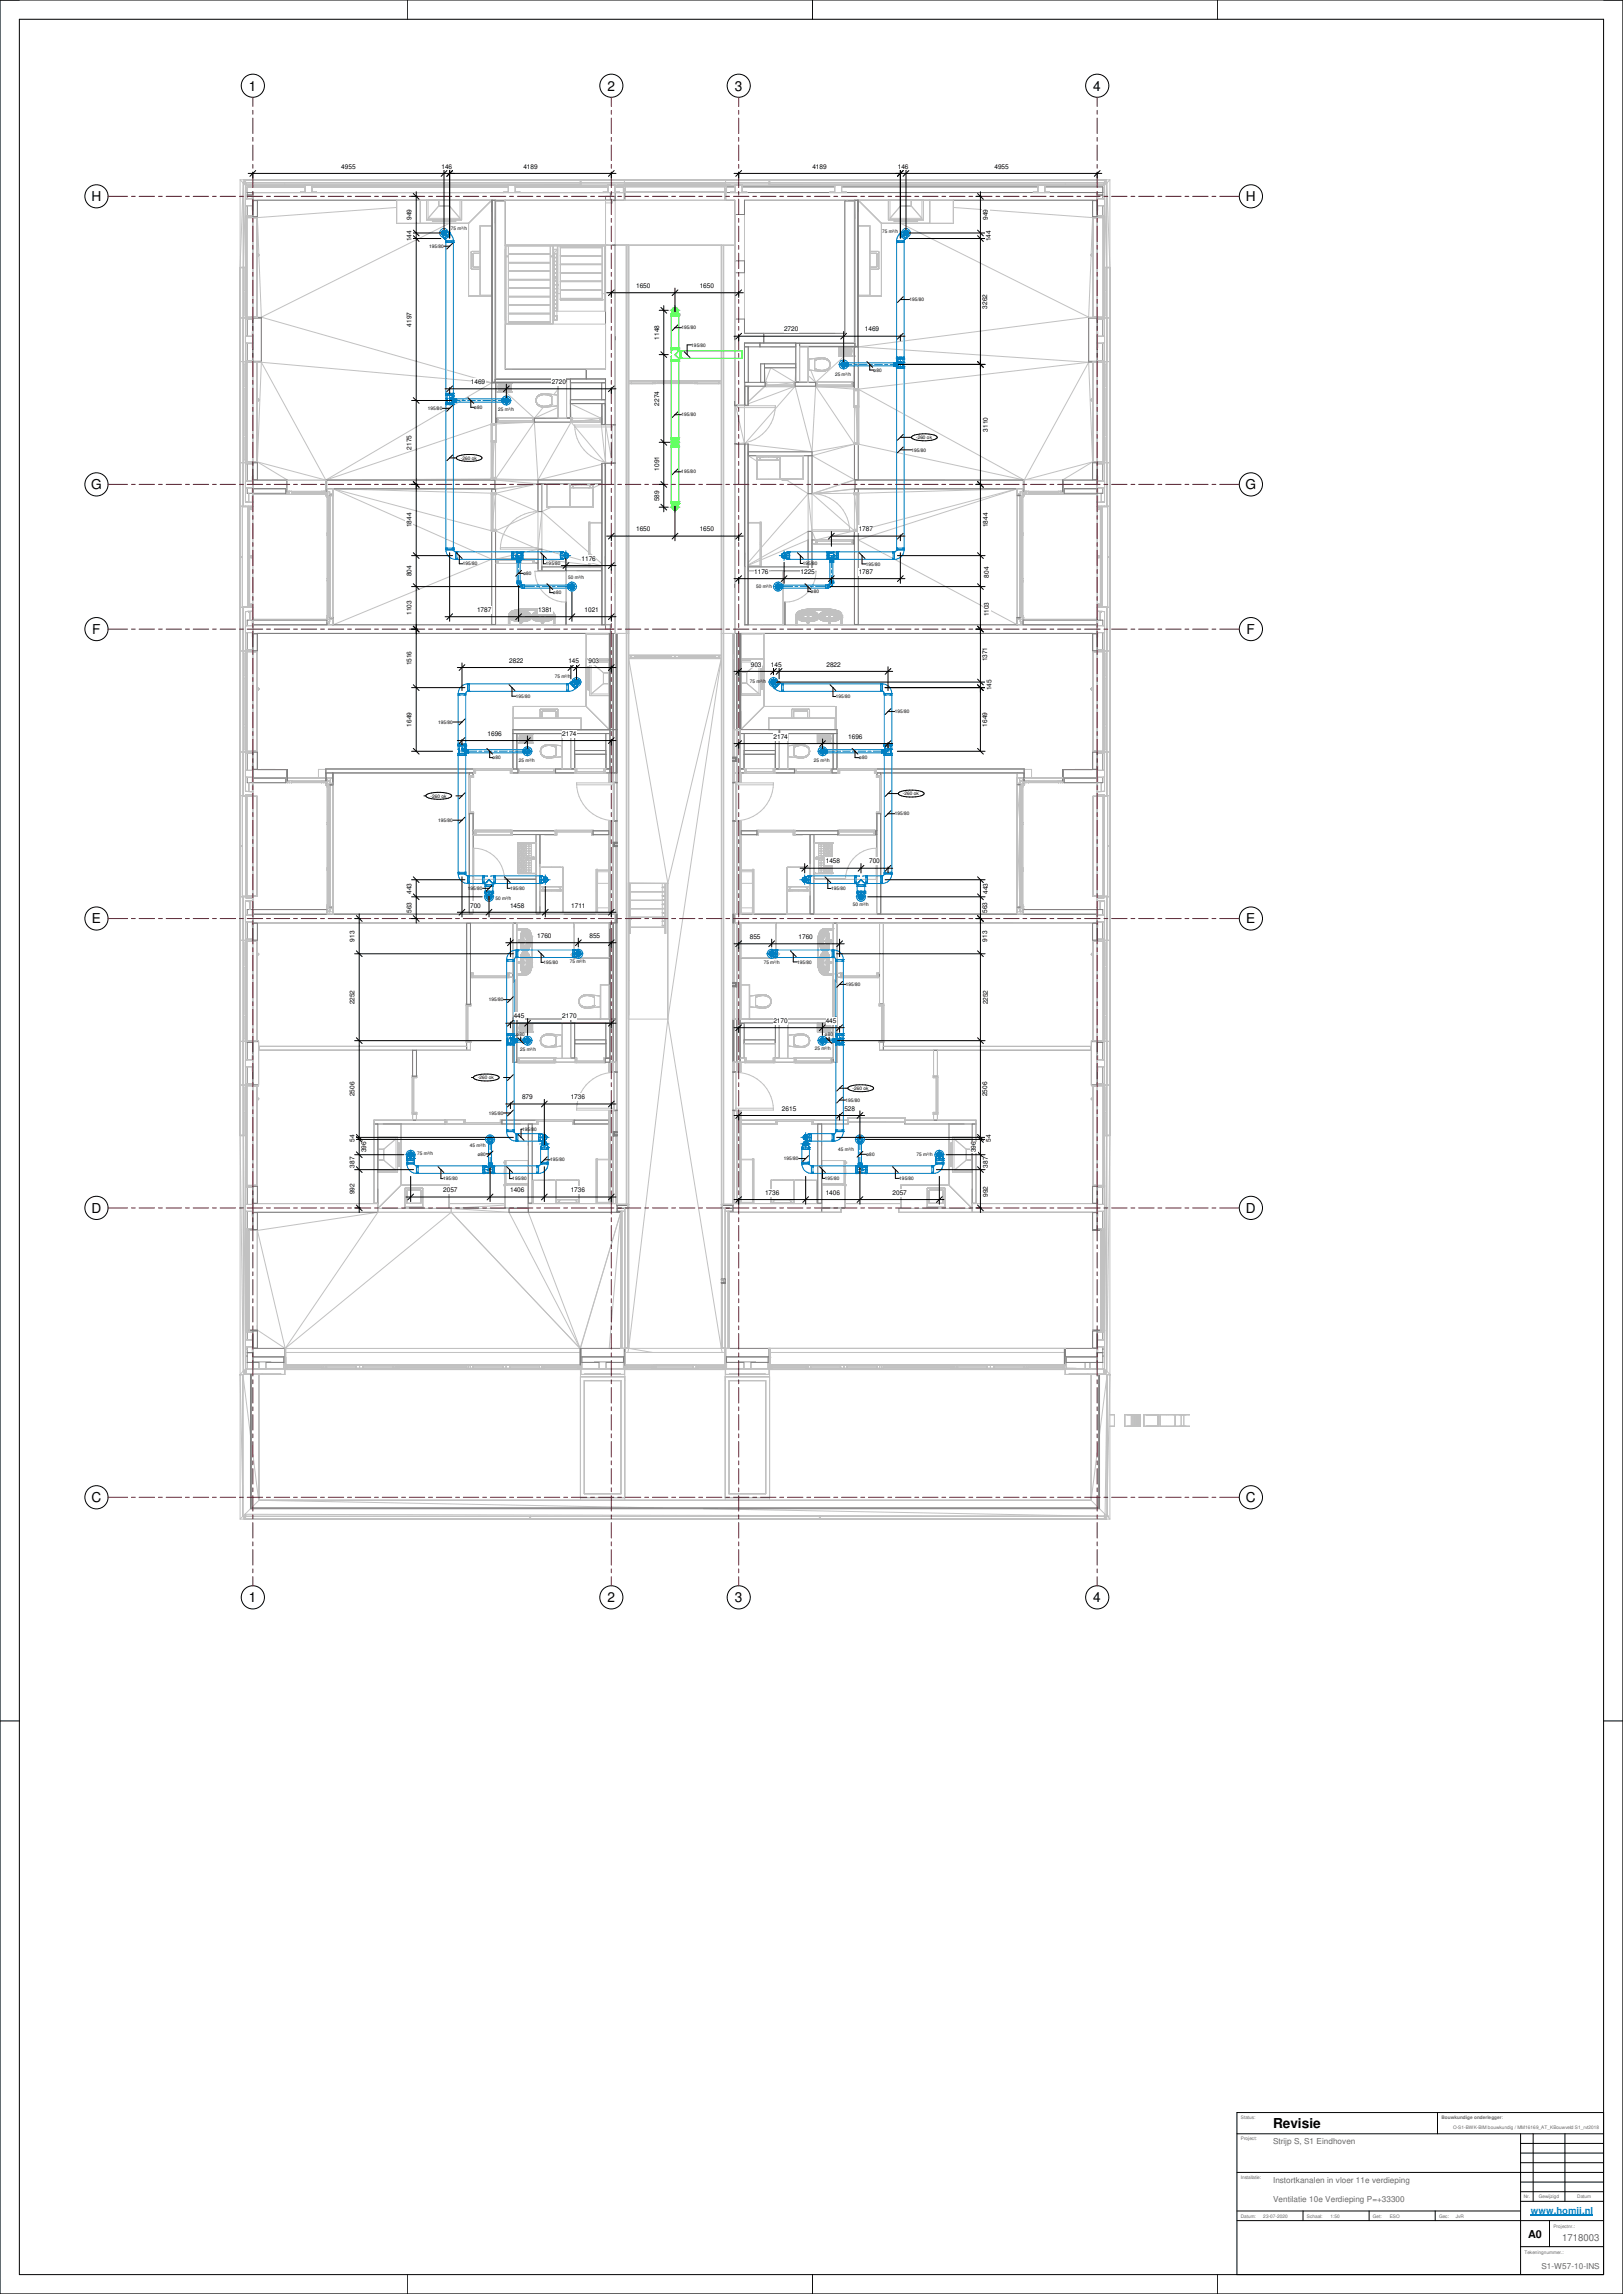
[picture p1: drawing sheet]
<svg xmlns="http://www.w3.org/2000/svg" width="841mm" height="1189mm" viewBox="0 0 841 1189" stroke-linecap="round" stroke-linejoin="round" font-family="sans-serif">
<defs><g id="words">
<g font-size="7.1">
<text x="129" y="47">1</text>
<text x="315" y="47">2</text>
<text x="381" y="47">3</text>
<text x="567" y="47">4</text>
<text x="47" y="104">H</text>
<text x="646" y="104">H</text>
<text x="47" y="253">G</text>
<text x="645" y="253">G</text>
<text x="48" y="328">F</text>
<text x="646" y="328">F</text>
<text x="48" y="478">E</text>
<text x="646" y="478">E</text>
<text x="47" y="628">D</text>
<text x="646" y="628">D</text>
<text x="47" y="778">C</text>
<text x="646" y="778">C</text>
<text x="129" y="830">1</text>
<text x="315" y="830">2</text>
<text x="381" y="830">3</text>
<text x="567" y="830">4</text>
<text x="660" y="1103">Revisie</text>
</g>
<text font-size="5.6" x="792" y="1160">A0</text>
<text font-size="5" fill="#666" x="809" y="1161">1718003</text>
<text font-size="4.9" fill="#007fff" x="793" y="1147">www.homij.nl</text>
<g font-size="4.2" fill="#666">
<text x="660" y="1111">Strijp S, S1 Eindhoven</text>
<text x="660" y="1131">Instortkanalen in vloer 11e verdieping</text>
<text x="660" y="1141">Ventilatie 10e Verdieping P=+33300</text>
<text x="799" y="1176">S1-W57-10-INS</text>
</g>
<g font-size="3.4">
<text x="177" y="87">4955</text>
<text x="229" y="87">146</text>
<text x="271" y="87">4189</text>
<text x="421" y="87">4189</text>
<text x="465" y="87">146</text>
<text x="515" y="87">4955</text>
<text x="213" y="114" transform="rotate(-90 213 114)">949</text>
<text x="512" y="114" transform="rotate(-90 512 114)">949</text>
<text x="213" y="125" transform="rotate(-90 213 125)">144</text>
<text x="513" y="125" transform="rotate(-90 513 125)">144</text>
<text x="330" y="149">1650</text>
<text x="363" y="149">1650</text>
<text x="512" y="160" transform="rotate(-90 512 160)">3262</text>
<text x="213" y="169" transform="rotate(-90 213 169)">4197</text>
<text x="406" y="172">2720</text>
<text x="448" y="172">1469</text>
<text x="342" y="176" transform="rotate(-90 342 176)">1148</text>
<text x="244" y="199">1469</text>
<text x="286" y="199">2720</text>
<text x="342" y="210" transform="rotate(-90 342 210)">2274</text>
<text x="512" y="224" transform="rotate(-90 512 224)">3110</text>
<text x="213" y="233" transform="rotate(-90 213 233)">2175</text>
<text x="342" y="244" transform="rotate(-90 342 244)">1091</text>
<text x="342" y="260" transform="rotate(-90 342 260)">589</text>
<text x="213" y="273" transform="rotate(-90 213 273)">1844</text>
<text x="330" y="275">1650</text>
<text x="363" y="275">1650</text>
<text x="445" y="275">1787</text>
<text x="512" y="273" transform="rotate(-90 512 273)">1844</text>
<text x="301" y="291">1176</text>
<text x="213" y="299" transform="rotate(-90 213 299)">804</text>
<text x="391" y="297">1176</text>
<text x="415" y="297">1225</text>
<text x="445" y="297">1787</text>
<text x="512" y="299" transform="rotate(-90 512 299)">804</text>
<text x="247" y="317">1787</text>
<text x="279" y="317">1381</text>
<text x="303" y="317">1021</text>
<text x="213" y="319" transform="rotate(-90 213 319)">1103</text>
<text x="512" y="319" transform="rotate(-90 512 319)">1103</text>
<text x="213" y="345" transform="rotate(-90 213 345)">1516</text>
<text x="264" y="343">2822</text>
<text x="295" y="343">145</text>
<text x="305" y="343">903</text>
<text x="389" y="345">903</text>
<text x="399" y="345">145</text>
<text x="428" y="345">2822</text>
<text x="512" y="343" transform="rotate(-90 512 343)">1371</text>
<text x="514" y="358" transform="rotate(-90 514 358)">145</text>
<text x="213" y="377" transform="rotate(-90 213 377)">1649</text>
<text x="512" y="377" transform="rotate(-90 512 377)">1649</text>
<text x="253" y="381">1696</text>
<text x="291" y="381">2174</text>
<text x="401" y="383">2174</text>
<text x="440" y="383">1696</text>
<text x="428" y="448">1458</text>
<text x="450" y="448">700</text>
<text x="213" y="463" transform="rotate(-90 213 463)">443</text>
<text x="512" y="463" transform="rotate(-90 512 463)">443</text>
<text x="213" y="473" transform="rotate(-90 213 473)">563</text>
<text x="244" y="470">700</text>
<text x="264" y="470">1458</text>
<text x="296" y="470">1711</text>
<text x="512" y="473" transform="rotate(-90 512 473)">563</text>
<text x="184" y="488" transform="rotate(-90 184 488)">913</text>
<text x="278" y="486">1760</text>
<text x="305" y="486">855</text>
<text x="389" y="487">855</text>
<text x="414" y="487">1760</text>
<text x="512" y="488" transform="rotate(-90 512 488)">913</text>
<text x="184" y="520" transform="rotate(-90 184 520)">2252</text>
<text x="512" y="520" transform="rotate(-90 512 520)">2252</text>
<text x="266" y="528">445</text>
<text x="291" y="528">2170</text>
<text x="401" y="530">2170</text>
<text x="428" y="530">445</text>
<text x="184" y="568" transform="rotate(-90 184 568)">2506</text>
<text x="271" y="570">879</text>
<text x="296" y="570">1736</text>
<text x="512" y="568" transform="rotate(-90 512 568)">2506</text>
<text x="405" y="576">2615</text>
<text x="438" y="576">528</text>
<text x="184" y="592" transform="rotate(-90 184 592)">54</text>
<text x="513" y="592" transform="rotate(-90 513 592)">54</text>
<text x="190" y="597" transform="rotate(-90 190 597)">396</text>
<text x="506" y="597" transform="rotate(-90 506 597)">396</text>
<text x="184" y="605" transform="rotate(-90 184 605)">387</text>
<text x="512" y="605" transform="rotate(-90 512 605)">387</text>
<text x="230" y="618">2057</text>
<text x="264" y="618">1406</text>
<text x="296" y="618">1736</text>
<text x="184" y="619" transform="rotate(-90 184 619)">992</text>
<text x="396" y="619">1736</text>
<text x="428" y="619">1406</text>
<text x="462" y="619">2057</text>
<text x="512" y="620" transform="rotate(-90 512 620)">992</text>
</g>
<g font-size="2.5">
<text x="234" y="119">75 m³/h</text>
<text x="457" y="121">75 m³/h</text>
<text x="222" y="128">195/80</text>
<text x="471" y="156">195/80</text>
<text x="353" y="171">195/80</text>
<text x="358" y="180">195/80</text>
<text x="433" y="195">25 m³/h</text>
<text x="453" y="193">ø80</text>
<text x="222" y="212">195/80</text>
<text x="246" y="212">ø80</text>
<text x="258" y="213">25 m³/h</text>
<text x="353" y="216">195/80</text>
<text x="475" y="228">-260 ok</text>
<text x="239" y="238">-260 ok</text>
<text x="472" y="234">195/80</text>
<text x="353" y="245">195/80</text>
<text x="240" y="293">195/80</text>
<text x="283" y="293">195/80</text>
<text x="416" y="293">195/80</text>
<text x="449" y="293">195/80</text>
<text x="271" y="298">ø80</text>
<text x="294" y="300">50 m³/h</text>
<text x="392" y="305">50 m³/h</text>
<text x="287" y="308">ø80</text>
<text x="420" y="308">ø80</text>
<text x="287" y="352">75 m³/h</text>
<text x="389" y="354">75 m³/h</text>
<text x="267" y="362">195/80</text>
<text x="433" y="362">195/80</text>
<text x="464" y="370">195/80</text>
<text x="227" y="375">195/80</text>
<text x="255" y="393">ø80</text>
<text x="269" y="395">25 m³/h</text>
<text x="422" y="395">25 m³/h</text>
<text x="445" y="393">ø80</text>
<text x="223" y="413">-260 ok</text>
<text x="468" y="412">-260 ok</text>
<text x="227" y="426">195/80</text>
<text x="464" y="423">195/80</text>
<text x="242" y="461">195/80</text>
<text x="264" y="461">195/80</text>
<text x="431" y="461">195/80</text>
<text x="257" y="466">50 m³/h</text>
<text x="442" y="470">50 m³/h</text>
<text x="282" y="500">195/80</text>
<text x="295" y="499">75 m³/h</text>
<text x="396" y="499">75 m³/h</text>
<text x="413" y="499">195/80</text>
<text x="438" y="511">195/80</text>
<text x="253" y="519">195/80</text>
<text x="268" y="537">ø80</text>
<text x="427" y="537">ø80</text>
<text x="269" y="544">25 m³/h</text>
<text x="422" y="544">25 m³/h</text>
<text x="248" y="559">-260 ok</text>
<text x="442" y="565">-260 ok</text>
<text x="438" y="571">195/80</text>
<text x="253" y="578">195/80</text>
<text x="271" y="586">195/80</text>
<text x="216" y="598">75 m³/h</text>
<text x="244" y="594">45 m³/h</text>
<text x="248" y="599">ø80</text>
<text x="434" y="596">45 m³/h</text>
<text x="449" y="599">ø80</text>
<text x="475" y="599">75 m³/h</text>
<text x="285" y="602">195/80</text>
<text x="406" y="601">195/80</text>
<text x="230" y="612">195/80</text>
<text x="265" y="612">195/80</text>
<text x="427" y="612">195/80</text>
<text x="466" y="612">195/80</text>
</g>
<g font-size="2.5" fill="#666">
<text x="643" y="1098">Status:</text>
<text x="747" y="1098">Bouwkundige onderlegger:</text>
<text x="753" y="1103">O-S1-BWK-BIM bouwkundig / MM16169_AT_KBouwveld S1_rvt2018</text>
<text x="643" y="1109">Project:</text>
<text x="643" y="1129">Installatie:</text>
<text x="797" y="1139">Gewijzigd</text>
<text x="817" y="1139">Datum</text>
<text x="643" y="1150">Datum:</text>
<text x="655" y="1149">23-07-2020</text>
<text x="677" y="1150">Schaal:</text>
<text x="689" y="1149">1:50</text>
<text x="711" y="1150">Get:</text>
<text x="720" y="1149">ESO</text>
<text x="746" y="1150">Gec:</text>
<text x="754" y="1149">JvR</text>
<text x="805" y="1155">Projectnr.:</text>
<text x="790" y="1168">Tekeningnummer.:</text>
</g>
<text font-size="2.4" fill="#666" x="790" y="1139">Nr.</text>
</g></defs>
<g fill="none" stroke="#c1c1c1" stroke-width=".52">
<path d="M124 93v45M124 93h2M124 93l2 2M126 95v168M126 95h1M126 95l-2 43M126 95h.1M126 95v70M126 95l1 1M126 95v43M126 93l1 2M126 93v2"/>
<path d="M127 93h148M127 93h19M127 93v2M127 96v164M127 96l-1 42M127 95h.1M127 95v1M127 95h-1M127 95v1h198M127 95h445M146 93h-1M148 93h153v3"/>
<path d="M158 96v4M158 100h-2M158 97h-30v3h196M162 96v4M162 100h2M162 97h101M263 96v4M263 100h-2M267 96v4M267 100h2M267 97h48M275 93h150"/>
<path d="M301 95h-174M301 95h.1M301 93v3M301 95h23M303 93h19M315 96v4M315 100h-2M319 96v4M319 100h2M319 97h4M323 99h1M323 100v-4h53v4"/>
<path d="M324 93v3M324 95h.1M324 96h.1M324 96h52M324 98v6M324 99h52M324 96v8M324 97h52M325 96h.1M337 96h.1M362 96h1M362 96h.1"/>
<path d="M363 96h.1M375 96h.1M376 96v8M376 98v6M376 98h.1M376 99h.1M376 96h.1M376 95h.1M376 93v3M376 95h23M376 97h5M378 93h19"/>
<path d="M381 96v4M381 100h-2h8h-2M385 96v4M385 97h48M399 93v3M399 95h.1M399 95h173M433 96v4M433 100h-3h8h-2M436 96v4M436 97h102M538 96v4"/>
<path d="M538 100h-3h9h-3M541 96v4M541 97h30v3M552 93h-153v3M554 93h19M572 95v1h-197M572 95h.1M572 95v1M572 95h1M572 96v69M572 96l1 42M573 93l-1 2"/>
<path d="M573 93h-148M573 93h.1M573 93h2M573 93l1 2M573 95v168M573 95l-1 1M574 95v43l-1-43M574 95l1 43M574 95h-1M574 95h-2M575 93v45M575 93l-1 2"/>
<path d="M127 113h.1M127 114h1M127 107h4M127 103h4M127 112h.1M127 113h1M127 112v2M128 113h5M128 113v51M131 113v-1h-3v53h3v-1M131 103v-2v8v-2M131 112v1"/>
<path d="M131 113v51M133 113v51M205 104v12h38M205 108l-72 5 1 19M218 104v12M221 104v10h18v-10M222 113h16M222 104v9M224 115h12M224 114v1M227 107h6M227 107l-5 6"/>
<path d="M227 104v3M233 116l-98 48M233 107l5 6M233 104v3M236 114v1M238 104v9M243 116v37M249 117h6v36h-6zM255 104h-122v61M255 104v6M255 104l-12 12M257 104v93"/>
<path d="M257 104h.1M257 104v12M262 104h52v23h-52zM314 104h3v1h-3M439 104h.1M443 104h.1M443 104v74M443 104v9M445 117h6v36h-6zM445 104h121v61M445 104v6M445 104l12 12"/>
<path d="M457 116v37M460 104v10h19v-10M461 104v9M461 113h17M463 115h12M463 114v1M464 114v1M464 115h11M464 115h-1M467 107l-6 6M467 107h5M467 104v3"/>
<path d="M467 116l97 48M472 107l6 6M472 104v3M475 114v1M478 104v9M482 104v12M494 104v12h-37M494 108l72 5-1 19M566 113v51M566 113h6M569 112v1M569 103h3"/>
<path d="M569 113v51M569 107h3M569 103v-2v8v-2M569 113v-1h3v53h-3v-1M571 113v51M572 113h.1M572 114h.1M572 112h.1M572 112v2M124 138h3M126 139h.1M126 139h-2v149h2"/>
<path d="M127 129h1M127 132h1M127 126h1M127 125h1M127 125v1M133 131l1 1-1 1M134 132l1 32M244 139h.1M244 131v8M244 131h.1M244 130v1M244 139l5 1"/>
<path d="M244 130h.1M245 132v6M245 138h.1M245 132h.1M245 138l4 1M245 131v1M245 131h4M245 131h.1M249 130h-5M262 127h55M262 129v37M262 133h1"/>
<path d="M263 132h22M263 136h22M263 127v41M285 133h2M285 127v41M287 127v41h-25v-41h51v34h-24v-34M287 127v2h2v-2M287 133h2M287 140h2M287 136h2M287 137h2M287 129h2v37h-2z"/>
<path d="M287 132h2M287 138h2M287 139h2M287 135h2M287 134h2M289 129l-2 2h2M290 133h22M290 128h22M290 127v28M290 137h22M312 127v28M312 137h-22"/>
<path d="M314 127v39M314 127h3M325 127v497M326 127v497M326 127v572M374 127v572M374 127v497M375 127v497M381 127h-62v-23h62v31M451 130h4M451 131h3M454 131h.1"/>
<path d="M454 131v1M454 132h.1M454 138l-3 1M454 132v6M454 138h.1M455 130h.1M455 139l-4 1M455 139h.1M455 130v1M455 131h.1M455 131v8M565 132l1 1"/>
<path d="M565 132l-1 32M566 131l-1 1M572 129h.1M572 133h.1M572 125h.1M572 126h.1M572 125v1M572 138h3M573 139h2v149h-1M574 139v26M127 152h1M127 151h1"/>
<path d="M127 151v1M243 154h12M263 145h22M263 149h22M263 158h22M263 154h22M263 140h22M285 141h-22M285 149h-22M287 144h2M287 152h2M287 158h2"/>
<path d="M287 141h2M287 156h2M287 147h2M287 160h2M287 146h2M287 143h2M287 142h2M287 145h2M287 148h2M288 150h.1M289 154h-2M289 148h.1"/>
<path d="M289 150h.1M289 150h-2M289 148v2M289 152h1M290 155h22M290 155h.1M290 150h22M290 142h22M290 146h22M312 152h1M312 155h.1M312 141h-22"/>
<path d="M312 150h-22M312 146h-22M381 141v187M445 154h12M572 151h.1M572 152h.1M572 151v1M124 167v18M126 165v22M127 163h1M127 165h.1M127 178h4"/>
<path d="M127 174h4M127 163v2M127 164h1M127 165h-3M128 164h7M131 165h4M131 174v-2v8v-2M131 165h.1M135 164v24M135 164l120 34M262 168h52v23h-52zM263 163h22"/>
<path d="M263 167h22M263 162h22M285 167h-22M287 166h2M287 161h2M287 164h2M287 161v3h2M386 173h47M386 166v-62h52v69M388 180v18M394 180h18v9h-18v9M414 178h.1"/>
<path d="M414 178h29M414 178h4M435 180v5M435 180v4M435 180h.1M435 180v4h6M435 180h6M441 180h.1M441 180v5M441 180l1 5M442 180h.1M442 180l1 5"/>
<path d="M442 180v5M443 180h.1M443 180v5M443 180h-8M443 180v18h-2h1M443 180l-1 18M445 180v69M445 180l119 8M564 164v24M564 164l-119 16M564 164h8M564 165h5"/>
<path d="M569 178h3M569 174h3M569 165h.1M569 174v-2v8v-2M572 163h.1M572 164h.1M572 165h3M572 165h.1M572 163v2M572 165v22M574 165v22M575 167v18"/>
<path d="M124 187h3M126 187v53M127 189h1M127 188h.1M127 187v2M127 187h.1M128 188v51M131 188v-1h-3v53h3v-1M131 187v1M131 188v52M133 188v51M135 188h-2v61h179"/>
<path d="M135 188l34 61M135 188l-2 51M135 188l120 10M135 188h-8M255 198v51M255 198l-86 51M257 198v19h1M257 198v21M257 198v1M257 199h.1M257 199h8M257 199v4"/>
<path d="M258 199l-1 4M258 199h7M258 199h.1M258 199v4M258 199l1 4M259 199v4M259 199h6v4M259 199h5M259 199v3M259 200h5M259 200v2M259 200v2v-2"/>
<path d="M264 200v2h-4M264 200v2h-5M264 200h-5M264 200v2M264 199h-5v3h5M264 199v3M264 199v4M264 199l1 4M265 199h-7M265 199v4M265 199h-6M265 199h.1"/>
<path d="M265 191h49M289 198h5v19h-5zM289 198v19M294 196l-37 1M294 196v1M294 196l-5 1M294 196l-1 1M296 198h16v9h-16zM326 197h48M326 199h48M326 198h1M327 197v2"/>
<path d="M327 198h11M338 197v2M338 198h1M339 197v2h21v-2M340 199h.1M341 198h18M341 197v2M359 197v2M360 199h.1M360 198h1M361 197v2M361 198h11"/>
<path d="M372 197v2M372 198h2M386 198v126M396 198h1v2M397 198v2M399 191h-3l1 7M399 191l-2 7M399 191l13 7M412 198v2M412 198l-15 2M412 198h.1M412 191v7"/>
<path d="M412 191h-16v7h27M414 198h-3v2M414 198h-2M414 198h5M419 198h.1M419 198h-5v-18h5v18M419 189h.1M419 198h4M419 195l4 3M420 192l3 6M422 191l1 1M422 187h.1"/>
<path d="M422 187v4l1 1M422 191h1M422 198h20M423 198v2M423 191l1 1M423 186l-1 1M423 192h1M423 186v1M423 187h-1M423 192h.1M423 191h.1M424 186h-1"/>
<path d="M424 186l-1 1M424 192h.1M424 192h1M424 186h.1M424 192h2M425 186h-1M425 185v1M425 185l-6 1v6h6M425 185l-1 1M425 192h1M425 192h.1M426 192h.1"/>
<path d="M426 192h-1M426 185l1 1M426 185l-2 1M426 186h.1M426 186h-2M426 186h2M426 186h-1M426 186h1M427 186h1M427 192h-1M427 186h.1M427 192h.1"/>
<path d="M428 192h.1M428 192h-1M428 186h.1M428 186l1 1M428 191v1M429 191l-1 1M429 187h1M429 191h.1M429 191h-1M429 187h.1M430 187v1M430 191h.1"/>
<path d="M430 191h-1M430 187v2M430 187h.1M430 190h.1M430 190v1M430 188v1M430 189h.1M430 189v1M430 189l-1 2M430 188h.1M435 184h6M435 185h8"/>
<path d="M435 184h.1M435 185h.1M435 184v1M435 181v3h6M435 181h6v3M436 184h4M436 181v3M436 181h4M436 181h4v2v-2M436 183l4 1M436 181v2M436 183h4"/>
<path d="M436 182v1h4M436 182h4v1h-4zM436 182h3M436 182h2M437 185h4M437 182h1M437 182h-1M438 182h-2h1M438 182h-1M438 185l-15 13M438 182v1M438 182l-2 1h2"/>
<path d="M438 182h.1M438 183h.1M438 183h1M438 182l1 1M438 182h1M439 182v1h-3h2M439 182h-1M440 182v1M440 181v2M440 181h-4v2h4M440 181v3M440 184h-5"/>
<path d="M440 181l1 3M441 181h-6v3M441 184h-6h6M441 181v3M441 180v4M441 181h-6M441 184h-6M441 180h-6v4M441 180h-6M441 185h.1M441 184h.1M441 198v2"/>
<path d="M442 198l1 4M442 185h.1M443 185h.1M564 188h2v61h-15l15-10M564 188l-33 61M564 188l2 51M564 188l-119 14M564 188h8M566 188v51M569 187v1M569 188v52M569 188v-1h3v53h-3v-1"/>
<path d="M571 188v51M572 189h.1M572 187h.1M572 188v52M572 187v2M574 187v53M575 187h-3M127 200h1M127 201h1M127 200v1M133 206h.1M133 208h.1"/>
<path d="M133 206l1 1-1 1 1-1zM255 219v29M257 220h-2l-86 29M257 219v10h-2M257 203h8M257 203h.1M257 219h20M257 217h20M257 219v1M258 219h-1M258 219v-1h18v1M258 219h-1v1"/>
<path d="M258 217v1M258 203h.1M258 203h7M259 203h6M259 203h5M259 202h5M260 200h3v2M260 200v2M260 202h3M260 200h3M260 200v1M260 201h1"/>
<path d="M260 200v1h3l-3 1M261 201h.1M261 201h-1M261 201h1M262 201h-2M262 201h.1M262 201h1h-1M262 203l15 14M262 201h1M263 201h-1M263 200l-1 1M263 200h-3l1 1"/>
<path d="M263 200v2M264 200h-4v2M264 202l-5 1M265 203h-7M265 203h.1M273 219l-16 1M276 217v1M276 219h35M277 217h-1h6M277 217v2M277 219l-20 29M277 219l2 30"/>
<path d="M278 208h.1M278 208v1M278 208l1 2M278 207v1M278 207h.1M278 206v1M278 206h.1M278 209l1 1M278 206v2M278 209h.1M279 205l-1 1M279 205h.1"/>
<path d="M279 210h1M279 210l1 1M279 210h.1M280 210v1M280 205h-1M280 205h.1M280 210l1 1M280 210h.1M280 211h1M280 204v1M280 204h.1M280 210h1"/>
<path d="M281 211h1M281 204h-1M281 204v1M281 210l1 1M281 210v1M281 205h-1M281 211h.1M282 211l-5 6M282 205h1M282 205h-1M282 204h-1M282 204h1"/>
<path d="M282 211h.1M282 211h2M282 211h1M282 204v1M282 204l1 1M282 204h.1M283 204h1M283 205h1M283 211h.1M283 211h1M283 211h-1M283 204l6 1v5l-6 1"/>
<path d="M283 204h.1M283 204v1M283 204l1 1M284 205h.1M284 204v1M284 204h.1M284 211h-1M284 210v1M284 210l-1 1M284 210h.1M284 205h1M284 211h.1"/>
<path d="M284 204l1 1M285 210h.1M285 210h-1M285 205h.1M285 205l1 1M285 205h1M285 210l-1 1M286 210h.1M286 210h-1M286 205v5M289 211l-12 6M289 202l-2 3"/>
<path d="M289 217h-12M295 217h17h-1v1M296 217h.1M296 209v8M296 209h16M296 209l15 8M296 219h16M296 217v2M296 217h-2h3v2M296 219l18 21M296 219l-17 30M297 218h14v1"/>
<path d="M311 217v2M311 217l-15 2M311 219l3 21M312 216l-1 1M314 220h.1M314 209v1M314 207v117M382 210h4M382 210h20v1h-20zM386 200v10M386 209v1M386 210h.1"/>
<path d="M388 200h.1M388 200h8M388 200v2M396 200h27M396 200h16M397 200h-1M397 200l-9 8 8-8M397 200h14M402 210a20 20 0 0 1-20 20M412 200l-24 9M412 200l-26 30M412 200l9 34"/>
<path d="M422 200h20M423 200l20 30M423 200l-2 34M423 200h19M425 200l18 2M442 200h1v2M443 210h2M443 202h2M443 210v70h-1M443 201v10h1M443 210l2 20M444 202v8"/>
<path d="M445 202l86 47M445 201v29M445 211h-1v19h1M566 206l-1 1 1 1M566 208h.1M566 206h.1M572 201h.1M572 200h.1M572 200v1M124 240h3M126 240v22M126 240h1"/>
<path d="M127 227h1M127 238h1M127 226h1M127 238v2M127 239h1M127 226v1M127 240h.1M128 239h5M131 240h2M133 237h.1M133 239l36 10M133 239l16 10"/>
<path d="M255 220h2M255 229v19M255 229h2M255 220v9M256 229l-1 19M257 229v61M298 220h19v1h-19zM298 220a20 20 0 0 0 19 20M314 220h3v20M314 220l3 20M381 230v-20l5 20M382 230h4"/>
<path d="M386 230v1M386 230h.1M388 234h33M388 230l33 4M392 236h24v12h-24zM392 236v2h12v-2M393 236v1M393 237l1 1M393 237h-1M395 237h-2M395 236v1M398 237h-3"/>
<path d="M398 237h3M398 236v1M401 237h2M401 236v1M403 236v1M403 237l-1 1M403 237h1M404 236v12M419 236h-31l4 3M421 234v46h2M443 230h2M443 230l-22 6 22 13"/>
<path d="M443 230l-22 4M444 229h-1v1M445 230l86 19M566 239l-35 10M566 240h3M566 237h.1M572 227h.1M572 239h-6M572 238h.1M572 239h.1M572 226h.1M572 240h1"/>
<path d="M572 240h.1M572 238v2M572 226v1M574 240v22M575 240h-3v20h-3M124 242v18M127 253h4M127 249h4M129 256v4h-2M131 249v-2v8v-2M131 256v65M131 256h38"/>
<path d="M131 257v3M131 256h.1M148 253h1M149 249v4M149 249h.1M149 249v7M149 255h20M149 255v-1h-1v2M149 255v1M150 255v1M151 255v1M151 255h16"/>
<path d="M151 256h.1M151 256h16M151 255h.1M167 256h.1M167 255h.1M167 255v1M168 255v1M169 256v1M169 257h.1M169 255v2h2M169 249v7M169 255v-1h1l-1 2"/>
<path d="M169 257h3M169 249v4M169 253h88M169 258h2M169 256v67h2v-2M169 256h3v1h-1M170 255h1v2M170 258v18v-18v18M171 257v63M172 253v71M173 253l82 37-82 34zM173 253l82 22"/>
<path d="M173 253l84 3M173 253h82M255 256v19M255 255v20M255 253v71M255 248l-86 1M255 248h2M255 249l24 2M255 249h24M255 247h2v1M257 256l-2 19M257 256l22 9"/>
<path d="M257 255v1h-2M257 248l22 1M257 253h-2M279 249v36M279 251l-22 2M279 251l-22 5M281 251h1M283 251v12h24v-12h-12v12M297 251h.1M297 251v2M297 251h-2M298 251h-1"/>
<path d="M298 251h.1M301 251h3M301 251h-3M301 251h.1M304 251h2M304 251h.1M306 251l-1 2M306 251h1M306 251h.1M307 251v2h-12M312 241l-33 8M312 251l-5 2"/>
<path d="M314 240h3M314 240v1M314 240h.1M393 248v1M398 248v1M404 248v1M404 248h.1M405 248l1 1M405 248v1M406 248v1M406 248h.1M406 249h.1"/>
<path d="M407 248h.1M407 248v1M407 249h.1M407 249l12 7M408 248h.1M408 248v1M408 249h.1M419 256v19M419 256h2M419 256l-24 28M419 256l2 19M421 256l22 19"/>
<path d="M421 256a20 20 0 0 1 19 19M443 256l2 19M443 256h-22M443 255v1h1M443 249l-22 7M443 249h2M443 253h2v71M443 253l-22 3M445 255v20M445 249h-2M445 256h-1v19h1M527 253v71"/>
<path d="M527 253l-84 3M527 253l-82 22M527 253l-82 27 82 44M529 257v63M529 258h1M530 258v18l-1-18v18M530 255h-1v2M530 257h.1M530 256h39v65h-42v-1h2M530 256v67h-1v-2M530 256v1M530 256h-3v1h2"/>
<path d="M531 257h.1M531 249v4M531 257h-4M531 253h-88M531 255l-1-1v2M531 249h-88M531 255h20M531 249v8h-2M531 249h20v7M531 256v1M532 255v1M533 256h.1"/>
<path d="M533 256h15M533 255h15M533 255v1M533 255h.1M548 256h.1M548 255v1M548 255h.1M550 255v1M551 255v-1v2M551 249v4M551 253h.1M568 256h.1"/>
<path d="M569 253h3M569 257v3M569 249h3M569 249v-2v8v-2M571 256v4M575 242v18M124 262h7M126 262v1M127 262v1M127 260h4M128 263h.1M128 263v52"/>
<path d="M129 262v1M129 263v52M131 263h-5v52h5M131 263h-1v1h1M169 276h2M169 277h2M170 277v23v-23M255 275h2M255 274h2v1M257 275l22 10M279 265l-22 10M279 265h2"/>
<path d="M279 265a19 19 0 0 0-20 20M281 265v20M281 265l-2 20M281 265l24 21M286 263l-5 2M292 263h.1M293 263h-1M293 263h.1M294 263h.1M296 263h.1M301 263h.1M305 271v23"/>
<path d="M306 271h6zM306 271v22h2M306 271h-1M306 271h-1v23M307 263h.1M388 271h6zM394 271h.1M394 271v22M394 271v23M419 275h21M419 275l-24 14M421 275l2 5"/>
<path d="M421 275h19M422 280h20M423 280h.1M423 280v2h-2v14h-15v28M442 280h-19M443 275h2M443 275l-1 5v2h1v42h2M443 275l-19 5M443 275h-22M444 274h-1v1M529 276h1M529 277h1"/>
<path d="M529 277v23h1v-23M569 263h5v52h-5M569 262h6M569 263h1v1h-1M570 263v52M571 262v53M571 263h.1M571 263v52M572 262v1M574 262v1M126 289h-2v149h2M131 288h-1v1h1"/>
<path d="M169 300h2M257 290h1M257 292h20M257 290h20M257 290v2v32h-2M258 290h18M258 290v2M259 285h22M276 290v2M277 290v2h2v3M277 296h16zM277 296a16 16 0 0 0 8 14"/>
<path d="M279 285v5h-3M279 285l-22 5M279 284h-20v1M279 296h14v28M281 290h.1M281 290l24 3M281 285l24 6M281 294h31M299 296h13M305 293h1M306 293l6 1zM306 287l6 5"/>
<path d="M306 292l5 1M306 281v1M306 294h.1M314 294h.1M314 288v6M386 294h.1M386 287v7M386 293v1M388 296h11M388 293l6 1zM388 294h31M394 293h.1"/>
<path d="M394 294h.1M394 285l-6 7M394 289l-6 4M394 290l-6 3M407 296h16zM419 290v-10l-24 10M422 282h20M423 296a16 16 0 0 1-7 14M423 280v2M441 280v2M529 300h1M569 288h1v1h-1"/>
<path d="M574 289h1v149h-1M124 315h7M124 317v18M126 315v22M126 315v98M126 315h.1M127 317h2v4M127 315h.1M127 317v93M128 315h.1M129 315h.1M131 313h-1v1h1"/>
<path d="M131 317h-4M169 319h2M169 301h2M169 320h3M169 320h2M170 302h.1M170 302v16h1v-16M170 302h1M170 302v16M171 302v16M171 302h.1M171 320v2h-2"/>
<path d="M263 319h.1M263 319v5M263 319h5M264 319v5M264 318h.1M264 318l-1 1M264 318v1M264 319h.1M264 318h1M264 319h1M265 318h.1M265 318l-1 1"/>
<path d="M265 318v1M265 317h.1M265 319v2M265 319h.1M265 317l-1 1M265 317v1M265 318h1M265 319v1M265 317h1M265 319h1M266 317h.1M266 317h-1"/>
<path d="M266 318h-1M266 318h.1M266 318v1M266 318l-1 1M266 317l-1 1M266 319v1M266 319h.1M266 317v1M266 319h1M266 318h1M267 318h.1M267 318l-1 1"/>
<path d="M267 318h-1M267 319h.1M267 319h-1M267 318v1M267 319v1M267 317h.1M267 319h1M268 319v3M268 316h.1M268 316l-3 1M268 316l-2 1M268 316v1"/>
<path d="M268 317h.1M268 317l-2 1M268 317h-2M268 317h4M268 317v1M268 317l-1 1M268 318h.1M268 318h-1M268 318l-1 1M268 318l1 1M269 319h.1M269 319h-2"/>
<path d="M269 319h-1M269 316h.1M270 320h.1M270 316h.1M270 316h-2M270 316l-2 1M270 318h-2M270 318h2M270 319h-1M270 319h1M270 317l-2 1M270 317h-2"/>
<path d="M270 317h2M270 316h11M270 317l2 1M270 318l-1 1M270 318l3 1M270 318h1M270 316v3M271 319h1M271 319h.1M271 319h-2M271 318l2 1M271 318v1"/>
<path d="M272 318h1M272 318h-1M272 318h.1M272 317l1 1M272 317v1M272 317l2 1M272 317h.1M272 317h-4M272 317h2M272 319h3M272 319v3M272 319v1"/>
<path d="M272 319h.1M273 319h.1M273 319h-1M273 319v1M273 318v1M273 318h1M273 318h.1M273 319h1M274 318v1M274 318l-1 1M274 318h.1M274 318h-1"/>
<path d="M274 319v1M274 319h-1M274 319h.1M274 317v1M274 317h.1M274 318h1M274 318l1 1M275 319v2M275 319h-1M275 318v1M275 318h-1M275 318h.1"/>
<path d="M275 319h.1M276 319v2M276 319h3M276 319h.1M276 318v1M276 318h.1M276 319h1M276 318h1M277 318l-1 1M277 318h.1M277 318h-1M277 319h.1"/>
<path d="M277 319v1M277 318v1M277 317l-1 1M277 317h.1M277 317v1M277 319h1M277 318h1M277 318l1 1M278 319v1M278 319h.1M278 318h-1M278 318h.1"/>
<path d="M278 319h-1M278 318v1M278 319h1M279 319v3M279 319h.1M279 319h-1M279 317h4M279 317h-2M279 317h.1M279 317l-2 1M279 317l-1 1M279 317v1"/>
<path d="M279 318h-1M279 318h.1M279 318l-1 1M279 318h1M280 318l-2 1M280 318v1M280 319h-1M280 319h.1M281 320h.1M281 316h.1M281 316h2M281 316l2 1"/>
<path d="M281 318h2M281 318h-2M281 319h1M281 319h-1M281 317l2 1M281 317h2M281 317h-2M281 317l-2 1M281 316v3M281 318h1M281 318l1 1M281 318h-1"/>
<path d="M281 316h-13M281 316h-11M282 316h.1M282 319h1M282 319h.1M282 319h2M282 318v1M282 318l2 1M283 318h-1M283 318l1 1M283 318h.1M283 318h1"/>
<path d="M283 317v1M283 317l1 1M283 317l2 1M283 317h.1M283 317h2M283 316l2 1M283 316v1M283 316h.1M283 316l3 1M283 319v3M283 319h4M284 319h-1"/>
<path d="M284 319v1M284 319h.1M284 317h.1M284 318v1M284 318h.1M284 318h1M284 319h1M285 319h-1M285 319h.1M285 309a16 16 0 0 0 8 3M285 318h.1M285 319v1"/>
<path d="M285 318l-1 1M285 318v1M285 318h-1M285 317v1M285 317l1 1M285 317h.1M285 318h1M285 317h1M285 319h1M286 318h-1M286 318l-1 1M286 318v1"/>
<path d="M286 317h.1M286 317h-1M286 319l-1 1M286 318h.1M286 319h-1M286 319h.1M286 317v1M286 319v2M286 318l1 1M286 317l1 1M286 319v1M287 318v1"/>
<path d="M287 318h.1M287 318h-1M287 319h.1M287 319v5M287 319h-1M319 303h.1M412 319h4M412 319v5M412 318h.1M412 318v1M412 318l1 1M413 319h.1"/>
<path d="M413 319v5M413 319h-1M413 318h.1M413 318v1M413 318h-1M413 318h1M413 317h.1M413 317v1M413 319h1M413 319l1 2M413 317h1M414 319h.1"/>
<path d="M414 319h-1M414 317h.1M414 317l-1 1M414 319v2M414 318h.1M414 318l-1 1M414 318v1M414 317v1M414 317h-1M414 319v1M414 319h1M414 318h1"/>
<path d="M414 318l1 1M414 317h1M415 317h.1M415 317h-1M415 317l-1 1M415 318h.1M415 318h-1M415 319v1M415 319h.1M415 317v1M415 318v1M415 319h1"/>
<path d="M415 318h1M416 319h.1M416 319h-1M416 309a16 16 0 0 1-9 3M416 318v1M416 318l-1 1M416 319v1M416 317h.1M416 319v3M416 316h.1M416 316l-2 1M416 316h1"/>
<path d="M417 316h.1M417 316l-2 1M417 316l-3 1M417 316v1M417 317h4M417 317h-2M417 317h.1M417 317l-2 1M417 317v1M417 318h.1M417 318h-1M417 318h-2"/>
<path d="M417 318l-1 1M417 318v1M417 319h.1M417 319h-1M418 316h.1M418 320h.1M419 320h.1M419 320h-1M419 318h-2M419 318h1M419 316h.1M419 316h-2"/>
<path d="M419 316l-2 1M419 316h-3M419 317l-2 1M419 317l1 1M419 319h-2M419 319h1M419 317h-2M419 317h2M419 316h11M419 316v3M419 318l-2 1M419 318l2 1"/>
<path d="M420 319h1M420 319h.1M420 319h-3M420 318l2 1M420 318v1M420 318h2M420 318h.1M421 317l1 1M421 317l-1 1M421 317h.1M421 317l2 1M421 317h2"/>
<path d="M421 319h3M421 319v3M421 319h.1M421 319h1M422 319h-1M422 319h.1M422 319v1M422 318v1M422 318h.1M422 318h1M422 318l1 1M423 318h.1"/>
<path d="M423 318h-1M423 319h.1M423 319h-1M423 317v1M423 319v1M423 318v1M423 318h1M423 319v2M423 318l1 1M424 318v1M424 318h-1M424 319v2"/>
<path d="M424 319h-1M424 319h.1M424 319v1M425 319v2M425 319h2M425 319h.1M425 318h.1M425 318v1M425 318h1M425 319v1M425 319h1M426 318h.1"/>
<path d="M426 318h-1M426 318v1M426 318l-1 1M426 319v1M426 319h.1M426 317l-1 1M426 317h.1M426 317v1M426 318h1M426 319h1M427 318h-1M427 318h.1"/>
<path d="M427 318l-1 1M427 318v1M427 319v1M427 319h.1M427 319h-1M427 319v3M428 317h.1M428 317h-2M428 317h4M428 317l-2 1M428 317v1M428 318h.1"/>
<path d="M428 318h-1M428 318l-1 1M428 318l1 1M429 319h.1M429 319h-2M429 319h2M430 320h.1M430 316h2M430 316h.1M430 316l2 1M430 318h2M430 318h-2"/>
<path d="M430 316l-2 1M430 317l-2 1M430 317l2 1M430 317h2M430 317h-2M430 319h1M430 319h-1M430 316v3M430 318h1M430 318l1 1M430 316h-11M431 319h1"/>
<path d="M431 319h.1M431 318l1 1M431 318l2 1M431 318v1M432 318l1 1M432 318h-1M432 318h1M432 318h.1M432 317l1 1M432 317v1M432 317h.1M432 317l2 1"/>
<path d="M432 317h2M432 316h.1M432 316l2 1M432 316v1M432 319h4M432 319v3M432 319h.1M432 319v1M433 317h.1M433 319h-1M433 319h.1M433 319v1h-1"/>
<path d="M433 318v1M433 318h.1M433 318h1M433 319v1M433 319h1M433 318l1 1M434 318h-1M434 318h.1M434 319h-1M434 319h.1M434 319v1M434 317v1"/>
<path d="M434 317l1 1M434 318v1M434 317h.1M434 317h1M434 318h1M434 318l1 1M435 319h-1M435 319h.1M435 318h-1M435 318v1M435 319v2M435 317h.1"/>
<path d="M435 317v1M435 317l-1 1M435 318h.1M435 317l1 1M435 318l1 1M436 319h.1M436 319h-1M436 318v1M436 319v5M436 318h.1M436 318h-1M527 320h3"/>
<path d="M529 301h1M529 319h1M529 320h1M529 320v2h1M529 302h.1M529 302v16h1v-16M529 302h1M529 302v16M530 302h.1M530 320h.1M569 313h1v1h-1M569 315h6"/>
<path d="M569 317h3M571 315h.1M572 317h-2v4M572 315h.1M572 317v93h-3M573 315v98M574 315h.1M574 315v22M575 317v18M124 337h3M126 337v53M127 338h.1"/>
<path d="M127 339h1M127 328h4M127 324h4M127 337v2M127 337h.1M128 338v51M131 338v-1h-3v53h3v-1h2h-5M131 324v-2v8v-2M131 337v1M131 338v51M131 321h.1M133 338h-6"/>
<path d="M133 338v52M169 321h.1M169 324h143M171 320h1v1h-41M263 324h.1M263 320h.1M263 320h24M264 324h.1M264 320h.1M265 321h.1M265 321h1M265 321l1 1"/>
<path d="M265 320v1M265 320l1 1M266 321h-1M266 321h.1M266 320h-1M266 320v1M266 322h1M266 321h1M266 321l1 1M266 320h.1M266 321l2 1M267 321h.1"/>
<path d="M267 321h-1M267 321l-1 1M267 322h1M267 322h.1M267 320l-1 1M267 320h.1M267 321v1M267 321h3M267 321h1M267 320v1M267 320l3 1M267 320h-1"/>
<path d="M268 322h1M268 322h2M268 320h-1M269 322v1M269 323h.1M269 323h1M269 322h.1M270 322h.1M270 322h-1M270 321h-3M270 321v1M270 320v2"/>
<path d="M270 321h.1M270 321h3M270 322h2M270 322v1M270 323h.1M272 320h1M272 320l1 1M272 320h.1M273 321h.1M273 320l-3 1M273 320v1M273 320h.1"/>
<path d="M273 321v1M273 321h-3M273 321h-1M273 322h-1M273 322h.1M273 321h1M273 320h1M274 321l-2 1M274 320h.1M274 320l-1 1M274 321v1M274 322h.1"/>
<path d="M274 322h-1M274 321h.1M274 321h-1M274 320l1 1M274 320v1M274 321h1M275 321h.1M275 321h-1M276 321h.1M276 321h1M277 321h-1M277 321h.1"/>
<path d="M277 321v1M277 320l-1 1M277 320v1M277 321h1M277 320h.1M277 322h1M277 322h.1M278 320h-1M278 320h.1M278 321h-1M278 321h.1M278 320l-1 1"/>
<path d="M278 320v1M278 321l-1 1M278 322h1M278 322h.1M278 321h1M278 321v1M278 321l1 1M278 321h3M278 320l3 1M278 320h1M279 320h.1M279 320l-1 1"/>
<path d="M279 320h-1M279 322h2M281 322v1M281 323h.1M281 322h-2M281 322h.1M281 320v2M281 321h.1M281 321v1M281 321h3M281 322h2M281 322l1 1"/>
<path d="M282 323h.1M282 323h-1M284 320v1M284 320h.1M284 320h1M284 321h.1M284 320l-3 1M284 321h-1M284 321v1M284 321h-3M284 321l-1 1M284 322h-1"/>
<path d="M284 322h.1M284 321l1 1M284 321h1M284 320l1 1M285 320h.1M285 320h-1M285 321h.1M285 321h-1M285 320v1M285 322h.1M285 322h-1M285 321h1"/>
<path d="M285 321l-2 1M285 321v1M285 320l1 1M286 321h.1M286 321h-2M286 321l-1 1M286 321h-1M286 320v1M287 324h.1M287 320h.1M316 329l-183-1v71h16v3M318 328v50"/>
<path d="M319 324h.1M320 339h.1M320 328v296h6M320 340h.1M326 339h48M326 340h48M326 328h-7v-201h62v201h-7M327 340v1M329 340v1M348 340v1M350 340v1M352 340v1"/>
<path d="M371 340v1M373 340v1M380 339h.1M380 328v296h-6M380 340h.1M380 328v296M382 328v146M384 328h182v71h-15v3M388 324h142M412 320h24M413 320h.1M414 321h.1"/>
<path d="M414 321h2M414 321l1 1M414 320v1M414 320l1 1M414 321l2 1M415 321h-1M415 321h.1M415 320h-1M415 320v1M415 321h1M415 322h1M415 320h.1"/>
<path d="M415 321h3M415 320l1 1M416 321h-1M416 321h.1M416 322h.1M416 320h-1M416 320h.1M416 321v1M416 321h2M416 320l3 1M416 320v1M416 320l-1 2"/>
<path d="M416 320l-1 1M416 322h2M418 323h1M418 323h.1M418 322v1M418 322h.1M418 322h1M418 320h1M419 321h.1M419 321l-1 1M419 320l-1 2M419 320v2"/>
<path d="M419 321v1M419 321h2M419 321h3M419 322h.1M419 322h2M419 322v1M419 323h.1M421 320v1M421 320h1M421 320l1 1M421 320h.1M421 321h.1"/>
<path d="M421 321h1M422 320l-3 1M422 320v1M422 321h-3M422 321h.1M422 321l-1 1M422 321v1M422 320h.1M422 321h-1M422 322h-1M422 322h.1M422 321h1"/>
<path d="M422 321l1 1M422 320h1M423 322h.1M423 321h-1M423 321h.1M423 322h-1M423 320h.1M423 320v1M423 321h1M423 321v1M424 321h.1M424 321h-1"/>
<path d="M424 320v1M425 321h.1M425 321h1M425 321l1 1M425 320v1M425 320l1 1M426 321h-1M426 321h.1M426 320h-1M426 320v1M426 322h1M426 321h1"/>
<path d="M426 321l1 1M426 320h.1M426 321v1M426 321h4M426 320l1 1M427 321h.1M427 321h-1M427 322h.1M427 320h.1M427 321h3M427 321v1M427 320l-1 2"/>
<path d="M427 320v1M427 320h-1M427 322h2M427 322h3M429 323h.1M429 322v1M429 322h.1M430 322h.1M430 322h-1M430 321h.1M430 320v2M430 321v1"/>
<path d="M430 321h3M430 322h2M430 322v1M430 323h.1M430 323h-1M432 320h1M432 320h.1M432 320l1 1M433 321h.1M433 320l-3 1M433 320v1M433 320h.1"/>
<path d="M433 321h-3M433 321v1M433 321l-1 1M433 321h-1M433 322h-1M433 322h.1M433 320h1M433 321h1M434 320l-1 1M434 320h.1M434 321v1M434 321l-1 1"/>
<path d="M434 321h-1M434 321h.1M434 322h-1M434 320v1M434 320l1 1M434 321h1M435 321h-1M435 321h.1M436 320h.1M436 324h.1M529 321v1M530 321h.1"/>
<path d="M566 338v52M566 338h6M568 321h.1M569 328h3M569 337v1M569 324h3M569 338v51M569 324v-2v8v-2M569 338v-1h3v53h-3v-1M571 338v51M572 339h.1M572 337h.1"/>
<path d="M572 337v2M572 338h.1M574 337v53M575 337h-3M127 351h1M127 350h1M127 350v1M133 356l1 1-1 1M304 342h12v-13h-12v37M305 345h1M305 345v12M305 345l1 1"/>
<path d="M305 357h1M305 357h.1M306 342h10v18h-10zM306 343h10M306 343v17M306 343l7 6M306 360h10M313 354l-7 6M313 354h3M313 349v5M313 349h3M320 341h.1"/>
<path d="M326 340h1M326 341h48M327 341h.1M329 340h19M352 340h19M372 341h.1M373 340h1M374 341h-48l20 117M374 341l-28 117M374 341l-28 187M380 341h.1M384 354h3"/>
<path d="M384 343h9M384 348h3M384 359h9M384 342h10v18h-10zM387 354l6 5M387 348v6M393 343l-6 5M393 343v16M394 345h1M394 357h1M395 357h.1M395 345v12"/>
<path d="M395 345h.1M396 342h-12v-14h12v38M566 356l-1 1 1 1M572 351h.1M572 350h.1M572 350v1M127 377h1M127 376h1M127 376v1M266 372h35v6M280 368v4M280 368h9"/>
<path d="M280 368h.1M281 372v-3h7v3M289 368h.1M289 368v4M296 378v2M304 366h-38v12M304 366l12 12M316 378h-50v21M380 378h3v27M380 378v27M382 378v14M396 366l-12 12v-9"/>
<path d="M396 366h37v12M398 372h35v6h-35zM404 378v2M410 368v4M410 368h.1M410 368h9v4M411 369v3M411 369h7v3M411 369h.1M434 378v21M572 377h.1M572 376h.1"/>
<path d="M572 376v1M124 392v18M124 390h3M126 390v22M126 390h1M127 388h1M127 399h4M127 389h1M127 388v2M127 390h.1M131 390h2M131 399v-2v8v-2"/>
<path d="M131 390h.1M136 399h.1M142 399h.1M149 399v6M169 399h-4v4M245 399l20-1v3h3v-3l20 1M246 398v1h19v-1M246 399v2h-1M264 399v2h1M268 385h8M268 380h.1M268 380h8"/>
<path d="M268 380v5M268 385h.1M269 398v2M269 380h.1M269 380l-1 5M269 385h.1M269 380v5M269 385h7M269 381h7M269 380h7M269 381v4M269 381l1 4"/>
<path d="M270 381h6v4M270 381v4M270 381h5M270 381v3M270 384h5M270 384l6 1M270 381v3v-2M270 382h5M271 382v1M271 382h3M271 383h1M271 382v1h3h-3"/>
<path d="M272 383h.1M272 383h-1M272 382h-1l1 1M272 382v1M272 382h.1M272 383h1M273 383h-2M273 383h1M273 382h.1M273 383h.1M273 382h1l-1 1M273 382v1"/>
<path d="M274 382h-3h2M274 382h-1M274 382v1M274 382v1h-3M275 382h-4v1l4 1M275 380h-6M275 382v1M275 382v2h-5M275 382v2M275 381l-5 1M275 381h-5v3M275 381v3"/>
<path d="M275 384h-5M275 381l1 4M276 385h-7h7M276 380h-7M276 381v4M276 381h-6M276 385h.1M276 381v4h-7M276 380h.1M276 380v5M276 381h.1M276 385h-7"/>
<path d="M280 389h.1M280 389v1M280 390l1 1M280 388v1M280 388h.1M280 390v1M280 390h.1M280 388h1M281 391v1M281 388h-1M281 391h.1M281 388l-1 1"/>
<path d="M281 387v1M281 387h.1M281 392h1M281 387l-1 1M281 392h.1M281 391l1 1M282 386l-1 1M282 386v1M282 392l1 1M282 387h-1M282 387h.1M282 392h.1"/>
<path d="M282 392h1M283 386h-1M283 386h.1M283 386l-1 1M283 386v1M283 392h.1M283 393h.1M283 392v1M283 387h-1M283 392h1M283 393h1M284 392h.1"/>
<path d="M284 393h.1M284 393h1M284 386h.1M284 386h-1M284 386h1M284 392h1M285 386h1M285 392h.1M285 386l1 1M285 393h1M285 393h.1M285 393h-1"/>
<path d="M285 386l6 1M285 386h.1M286 393h-1M286 386h1M286 387h1M286 392v1M286 392h-1M286 386h.1M286 386l2 1M286 386l1 1M287 387h1M287 386l1 1"/>
<path d="M287 392l-1 1M287 392h-2M287 392h-1M287 386v1M287 392h.1M287 398v2M288 387h.1M288 392h-1M288 392h.1M288 387v5M288 399h10v2h-10zM288 391v1"/>
<path d="M291 380v18h25l-2 1v2h6M291 392l-6 1M291 380v18M296 398v-18h-28v19M298 380h16v9h-16zM298 399v-8h16v8M299 400h14v1M299 398v3M313 398v2M380 393h1v1h-1M382 395v6M386 380h16v9h-16z"/>
<path d="M387 398v2M401 398v2M401 399h11v2h-11zM402 398v1M402 398v-7h-16v8M404 398v-18h28v19M408 380v18M408 380v18h-24l2 1v2h-6M408 392l6 1M411 392h1M411 387v5M411 391l1 1"/>
<path d="M411 399l20-1v3h3v-3l20 1M412 387h-1M412 392h1M412 387h.1M412 392h.1M412 392l-1-1 2 1M412 398v2M413 387h-1M413 386l-1 1M413 392l1 1M413 392h1M413 386v1"/>
<path d="M413 392h.1M414 392h.1M414 393h.1M414 386h-1M414 386h.1M414 386l-2 1M414 386l-1 1M414 387h-1M414 392v1M414 392h1M414 386l-6 1M414 386h1"/>
<path d="M414 393h1M415 392h-1M415 392h.1M415 393h-1M415 393h.1M415 386l-1 1M415 386h1M415 386h-1M415 386h.1M416 386h1M416 386l1 1M416 392h.1"/>
<path d="M416 392h-1M416 393h-1M416 393h.1M416 386h.1M417 392h.1M417 392h-1M417 392v1M417 392l-1 1M417 387h1M417 386l1 1M417 386l2 1M417 386h.1"/>
<path d="M417 386v1M417 393h-1M418 387h.1M418 387h1M418 392h.1M418 392l-1 1M418 392h-1M418 387l1 1M418 392h1M418 391h.1M418 391v1M419 387v1"/>
<path d="M419 387h-1M419 392h-1M419 388h.1M419 391h.1M419 391l-1 1M419 388v1M419 391v1M419 390h.1M419 390l-1 1M419 389h1M419 389v1M419 390v1"/>
<path d="M419 388l1 1M420 389l-1 1M424 385h.1M424 385h8M424 381h.1M424 380h.1M424 380v5M424 380v5h6M424 381h6M424 385h6M424 381v4M424 385h6h-6"/>
<path d="M424 384h6M424 381v3M425 384h4M425 381l4 1v2v-3M425 382v2M425 382v2h4M425 382h4M425 382v1M425 382h4v1h-4zM426 383h1M426 383h-1M427 382h-2l1 1"/>
<path d="M427 382l-1 1M427 383h.1M427 383h-2M427 382h.1M427 382h-2h3h-1M427 383h1M427 382h1l-1 1M427 382v1M428 383h-3h4M428 382v1M429 382v1M429 383l-4 1"/>
<path d="M429 382h-4M429 384h-5M429 381v3M429 381h-4v3M429 381l1 3M430 381v3M430 381h-6v3M430 381v4M430 381h-6M430 384l-6 1M430 381h-6v4M430 380h.1"/>
<path d="M430 380v5M430 385h.1M430 380l-6 1M430 381h.1M430 380l1 5M430 380h-6M430 385h-6M430 398v2M431 380v5M432 380h.1M432 380v5M432 380l-1 5"/>
<path d="M432 385h.1M432 380h-8M435 398v1h18v-1M435 399v2h-1M453 399v2h1M531 399h4v4M551 399v6M557 399h.1M564 399h.1M566 390h3M569 390h.1M569 399h3"/>
<path d="M569 399v-2v8v-2M572 388h.1M572 389h-6M572 389h.1M572 390h1M572 390h.1M572 388v2M572 390h3M574 390v22M575 392v18M124 412h4M126 412v1"/>
<path d="M127 410h4M127 403h4M127 412v1M128 413h-2v52h2M128 413h5v51h-5M128 413v51M129 406v4h-2M131 413v-1h-3v53h3v-1M131 413h.1M131 412h.1M148 403h24h-1M149 404h-1v2"/>
<path d="M149 404h.1M149 405h20M149 403h20M149 403v3M149 405v1M150 405v1M151 405v1M151 405h.1M151 405h16M167 405h.1M167 405v1M168 405v1"/>
<path d="M169 406h.1M169 405v2h2M169 406h-38v65h38M169 406v1M169 407h.1M169 401h74v1h2l1-3h-77v3M169 405v-1h1l-1 2M169 403v3M169 401h.1M169 404h.1M169 406v67h2v-2M169 408h2"/>
<path d="M169 407h3M169 406h3v1h-1M169 403h.1M170 404h1M170 405h1v2M170 408v18v-18v18M171 407v63M171 403h1h-1v3M171 407h.1M171 403h-2M172 401v73M173 401v73"/>
<path d="M243 403h1v18h-1M243 402v20M245 402v1h-1M268 401h20M269 401v-1h18v1M298 401h.1M299 406h19v1h-19zM299 406a20 20 0 0 0 19 19M314 401h-16M316 401v4h4M316 401v4M318 401v4"/>
<path d="M318 401v73M318 405v21M319 401v4M320 401v4M381 406h20v1h-20zM381 405v21M384 401v4M384 401v4h-4M386 401h16M386 401v-1h15v1M401 406a20 20 0 0 1-20 19M411 401h20"/>
<path d="M412 401v-1h19v1M454 402v1h2M456 402v20M457 403h-1v18h1M527 403h24v3M527 401v73M527 407h3M528 403v3M528 403h23M528 407h.1M528 404h2M529 408h1"/>
<path d="M529 407v63l-2-44 2-19M529 408v18M530 408v18M530 405h-1v2M530 406v1M530 406v67h-1v-2M530 406h1M530 407h.1M530 406h-3v1h2M530 407h1M530 404h1M531 407h.1"/>
<path d="M531 401h.1M531 405h.1M531 401h-75v1h-2v-3h77v3M531 403v4h-2M531 405h20M531 405l-1-1v2M531 406v1M531 406h38v65h-39M532 405v1M533 405h.1M533 405h15M533 405v1"/>
<path d="M548 405h.1M548 405v1M550 405v1M551 404h.1M551 404v2M569 413h.1M569 403h3M569 412h.1M569 413v-1h3v53h-3v-1M571 406v4M571 413v51M572 413h2v52h-2"/>
<path d="M572 412h3M572 413h-6v51h6M572 412v1M574 412v1M126 439h-2v149h2M169 426h2M169 427h2M170 427v23M244 421h1v1M245 440l1 16zM245 440a16 16 0 0 1 15 9M246 431h20"/>
<path d="M246 431v2h-1v41M246 430v1h19v-1M246 431h-1v-9h-2v52h2M247 431v2M265 431v2M265 431h23v2h-6M265 431l1 2h-20M268 437h.1M268 437v15M268 437v16M269 437h-1M269 437h6v7"/>
<path d="M269 437v15h6v-7M269 437l4 4M273 440l-3-3v15l-1-1h6M273 439l-2-2v15l-2-2h6M273 437v15l-4-4h6M274 437v15M275 439h-6l4 3M275 440h-6l4 3M277 437h.1M277 437v16M277 437h1M277 437h-9"/>
<path d="M278 437h.1M278 437v16M278 433v41h42M280 433v14M288 431h20M288 430v1h19v-1M289 431v2h-1M307 431v2h1M307 431h8v2h-8zM316 426v48M318 426v48M319 426v48"/>
<path d="M320 426v48M320 437h-2v1h2M320 426h-4v48M380 426h4v48M380 426v48M383 426v48M384 426v48M384 431h8v2h-8zM392 431h20M393 430v1h18v-1M393 431v2h-1M411 431v2h1"/>
<path d="M420 433v14M422 433v41h-42M422 437h.1M422 437v16M422 437h9M424 440h7l-4 3M424 439h7l-4 3M425 437v15M427 440l2-3v15l2-1h-7M427 439l1-2v15l3-2h-7M427 437v15l4-4h-7M431 437h-7v7"/>
<path d="M431 437v15h-7v-7M431 437l-4 4M431 437h.1M431 437v16M431 437v15M434 431h20M434 431v2h20M435 430v1h18v-1M435 431h-23v2h4M435 431v2M453 431v2M453 431h1v-9h2v52h-2"/>
<path d="M454 431v2v23h-32M454 440v16zM454 440a16 16 0 0 0-14 9M456 421h-2v1M529 427h1M529 426h1M529 427v23l1-23v23M574 439h1v149h-2M169 450h2M169 451h2M170 452h.1M170 452v16h1v-16"/>
<path d="M170 452h1M170 452v16M171 452v16M171 452h.1M245 456h33M260 449l1 7M268 452h.1M268 452v1M268 453h.1M268 453h1M268 453h9M273 445h.1"/>
<path d="M273 444h.1M273 445h1M273 444h1M273 444v1M274 445h.1M274 445h-1M274 444h.1M274 444l-1 1M274 445h-5l4 3M274 445h1M275 445h.1M275 445h1"/>
<path d="M275 444h.1M275 444h-1M275 443h-6l4 4M275 446h-6l4 4M275 442h-6l4 4M275 441h-6l4 4M275 444v1M275 447h-6l4 4M276 445h.1M276 444h.1M276 444h-1M276 444v1h-1"/>
<path d="M276 444l-1 1M276 444h1M277 445h-1M277 444h.1M277 445h.1M277 453h.1M277 452h.1M277 452h1M277 452v1M277 453h-9M278 453h.1M278 453h-1"/>
<path d="M278 456v18h-109M278 452h.1M278 452v1M280 449v1M282 460l-1 1M286 449v1M290 460l1 1M291 449v1M291 449h.1M291 449l-11 1M291 450h.1M309 451v23"/>
<path d="M309 451h1M310 451l-1-1v24M310 451v22M310 452h6M310 458h6M316 451h-7h7M326 458h20M326 458v26h1v-26M343 458v2h2M345 460h-2v2h2M345 458v26v-26M346 458v70"/>
<path d="M384 451h6h-6M384 452h6v6h-6M390 451h.1M390 451v-1v24M390 451v22M390 451v23M408 449h.1M408 449l11 1M408 449v1M408 450h.1M410 460l-1 1M414 449v1"/>
<path d="M418 460l1 1M419 449v1M422 456v18h108M422 452h.1M422 452v1M422 453h.1M422 453h9M423 445h.1M423 444h.1M423 444h1M424 444v1M424 445h.1"/>
<path d="M424 445h-1M424 444h.1M424 446h7l-4 4M424 443h7l-4 4M424 442h7l-4 4M424 441h7l-4 4M424 444h1M424 447h7l-4 4M425 445h.1M425 445h-1M425 445h6l-4 3M426 445h.1"/>
<path d="M426 444h.1M426 444v1M426 445h1M426 444h1M427 445h-1M431 453h.1M431 452h.1M431 452v1M440 449l-2 7M454 456v18M529 450h1M529 451h1"/>
<path d="M529 452h.1M529 452v16h1v-16M529 452h1M529 452v16M530 452h.1M124 467v18M124 465h4M126 465v22M126 465v246M126 465h.1M127 474h4M127 465h.1"/>
<path d="M127 478h4M127 467h2v4M127 467v242M131 465h.1M131 474v-2v8v-2M131 467h-4M169 470h2M169 471h.1M169 470h3M169 469h2M169 473h3M171 470h1v1h-3"/>
<path d="M171 470v2h-2M171 470h.1M171 471v2M171 474h.1M242 478v43h2v-15v-2v-26M280 470v4M280 462v-2h12v2M280 461h1M281 461v1M281 461h2M283 461h3M283 461v1"/>
<path d="M286 461v1M289 461v1M289 461h-3M291 461v1M291 461h-2M292 461h-1M292 462h-12v-12h12v24h-14M297 478h-29v31M309 473h1M310 473v1M310 470h6M316 473h-7h7"/>
<path d="M318 478v50M326 476h1M327 476h.1M327 462h18M327 471h18M327 467h18M327 475h18M343 471h2M343 475h2M343 473h2M343 477h2M343 462v2h2"/>
<path d="M343 478h2M343 467v2h2M345 476h.1M345 469h-2v11h2M345 464h-2v2h2M380 478h22v18h-18M380 478v50M382 478v50M383 478v50M384 478v50M384 470h6v3M384 473h6h-6"/>
<path d="M390 473v1M390 473h.1M402 478h30v31M408 462h12v-12h-12v24h14M408 462v-2h12v2M408 461h1M409 461v1M409 461h2M411 461v1M411 461h3M414 461v1M417 461h-3"/>
<path d="M417 461v1M419 461v1M419 461h-2M420 461h-1M420 464v10M456 478v26h-1v2h1v15h2v-43M527 470h3M527 473h3M528 474h.1M528 470h.1M528 471v2M529 470h1"/>
<path d="M529 469h1M529 470v2h1M529 470h-2v1h3M530 471h.1M530 470h.1M569 474h3M569 478h3M569 465h.1M569 467h3M569 474v-2v8v-2M572 465h3M572 465h.1"/>
<path d="M572 467h-2v4M572 467v242M573 465v245M574 465h.1M574 465v22M575 467v18M124 487h3M126 487v53M127 488h.1M127 489h1M127 487v2M127 487h.1"/>
<path d="M128 488v51M131 488v-1h-3v53M131 488h2v51M131 488v51M131 487v1M133 488h-6M133 494h1l-1 1M133 488v-10h133v26h-2v2h2v2h2M268 482h4M268 481h.1M268 481h4M268 481h5"/>
<path d="M268 482h5M269 499h.1M269 488h.1M269 487v1M269 487h.1M269 498v1M269 498h.1M269 487h1M269 498h1M270 485h2M270 485v2M270 488v2"/>
<path d="M270 499v2M270 490h2M270 490v1M270 496v2M270 491h.1M270 491v1M270 496h.1M270 485h.1M270 487v1M270 487h.1M270 498h.1M270 488h.1"/>
<path d="M270 488h-1M270 499h.1M270 499h-1M270 495v1M270 495h.1M270 492h.1M270 484v1M270 484h.1M270 488v3M270 498v1M270 498l2 1M270 487h2"/>
<path d="M270 492l1 1M270 494h.1M270 494v1M270 499v3M270 483h.1M270 483v1M270 496v3M270 496h1M270 485h1M270 492h1M270 495h1M270 491l1 1"/>
<path d="M270 484h1M270 495l1 1M270 488l1 3M270 499l1 3M271 485l-1 2M271 485h.1M271 491h-1M271 491h.1M271 496l-1 3M271 496h.1M271 483h-1M271 483h.1"/>
<path d="M271 495h.1M271 495h-1M271 492h-1M271 492h.1M271 493h.1M271 484h.1M271 484h-1M271 494h-1M271 494h.1M271 484v1M271 499v3M271 488v2"/>
<path d="M271 492v1M271 485v2M271 494l-1 1M271 496v3M271 490v1M271 494v1M271 483l-1 1M271 495v1M271 491v1M271 488v3M271 490h.1M271 483v1"/>
<path d="M271 482v1M271 493h2M271 494h2M271 492h2M271 499v2M271 499h-1M271 495h2M271 499h1M271 499h.1M271 491h2M271 488h-1M271 496h1"/>
<path d="M271 490h1M271 482h2M271 485h1M271 488h.1M271 481h.1M271 481v24M271 482h.1M271 488h1M272 499h-1M272 488h.1M272 499h.1M272 487h.1"/>
<path d="M272 487v1M272 484h1M272 484h-1M272 485h1M272 482l1 1M272 482h1M272 485l1 1M272 493v3M272 493l-1 1M272 493l1 1M272 481h.1M272 481v4"/>
<path d="M272 481l1 1M272 482h.1M272 490v3M272 490h.1M272 493h-1M272 483h1M272 483h-1M272 482h-4M272 490l1 1M272 485h-1M272 485h.1M272 496h.1"/>
<path d="M272 496h-2M272 496l1 2M272 496h1M272 490h1M273 491h.1M273 495v1M273 495l-1 1M273 484h.1M273 484l-1 1M273 496h.1M273 496h-1M273 484h-1"/>
<path d="M273 485h.1M273 491h-2M273 495h.1M273 491v1M273 485h-1M273 492h.1M273 489l-1 1M273 489h.1M273 486v2M273 486v3M273 498v1M273 484v1"/>
<path d="M273 494h-2M273 485l1 3M273 485l1 1M273 494v1M273 490v1M273 496v1M273 483v1M273 483h.1M273 483l-1 1M273 492v1M273 494h.1M273 483h-1"/>
<path d="M273 493h.1M273 486h.1M273 488h3M273 488v1M273 499h3M273 499v1M273 493h-1M273 482v1M273 482h.1M273 482h-1M273 482h1M273 496l1 1"/>
<path d="M273 483l1 1M273 481h.1M273 481l1 1M273 481v1M273 497v1M273 497v2M273 494l1 1M273 484h1M273 483h1M273 489v1M273 489h1M273 494h1"/>
<path d="M273 495h1M273 492h1M273 491h1M273 484l1 2M274 486h-1M274 486v2M274 497v2M274 497h-1M274 489l-1 2M274 489h.1M274 492h-1M274 492h.1"/>
<path d="M274 495h.1M274 495h-1M274 484h-1M274 484h.1M274 482h.1M274 482v1M274 482l-1 1M274 482h-1M274 491l-1 1M274 491h.1M274 495l-1 1M274 495v2"/>
<path d="M274 484v2M274 488v1M274 483v1M274 497h.1M274 499l-1 3M274 499v1M274 494v1M274 486h.1M274 483h.1M274 494h.1M274 484l1 2M274 483l1 1"/>
<path d="M274 492l-1 1M274 491v1M274 489v1M274 495l1 2M274 483h1M274 499v2M274 490v1M274 490h.1M274 482l1 1M274 488v2M274 490h1M274 497l1 2"/>
<path d="M274 486l1 2-1-2M274 486l1 2M275 484h.1M275 484v2M275 484h-1M275 483v1M275 483v3M275 483h.1M275 483v2M275 488l-1 2M275 497v2M275 497h-1"/>
<path d="M275 490l-1 2M275 499l-1 2M275 486h-1M275 486v2M275 483l1 2M275 497h.1M275 490h.1M275 486h.1M275 488v2M275 485h.1M275 499v2M275 486l1 2"/>
<path d="M275 485l1 3M275 485v1M275 487h.1M275 499h.1M275 488h.1M275 488v11M276 488h.1M276 488v11M276 499h.1M276 499l-1 2M276 485h.1M276 485v3"/>
<path d="M276 485h-1M276 499v2M296 495h3M296 495h.1M296 494v1M296 494h.1M296 495h1M296 494h1M297 494h-1M297 494h.1M297 494v1M297 495h.1"/>
<path d="M297 495h1M297 494h1M298 494l-1 1M298 495h-1M298 494v1M298 495h.1M298 480v1M298 496h-1h19M298 494h.1M298 494h1M298 495h1M299 495h-1"/>
<path d="M299 494h.1M299 494v1M299 494l-1 1M299 494h-1M299 495h.1M316 481v-3h-18v18M327 481h18M400 494h.1M400 494l1 1M400 494h4M401 494h-1M401 494v1"/>
<path d="M401 495h.1M401 494h.1M401 494h2M401 494h1M402 494v1M402 495h-1M402 495h.1M402 494h.1M402 494v1zM402 481h.1M402 481v15M402 495h1"/>
<path d="M403 495h.1M403 494h.1M403 494h-1M403 494v1M403 494h1M404 494h.1M404 494l-1 1M424 488v11M424 488h3M424 499h3M424 499v2M424 488h.1"/>
<path d="M424 499h.1M424 485h.1M424 485v3M424 499l1 2M424 487h.1M424 485v1M424 486h.1M424 486v2M424 486h1M424 488l1 2M425 485h.1M425 483h.1"/>
<path d="M425 488v2M425 499v2M425 483l-1 2M425 486l-1 2M425 486h.1M425 490h.1M425 490v2M425 486v2M425 497l-1 2M425 497v2M425 497h.1M425 483v1"/>
<path d="M425 483l-1 3M425 484h.1M425 484l-1 2M425 490l1 1M425 482h.1M425 482v1M425 499l1 2M425 486h1M425 484v2M425 492h1M425 495v2M425 495h.1"/>
<path d="M425 497h1M425 492h.1M425 488l1 1M425 499l1 1M425 483h1M425 495h1M425 484h1M426 497l-1 2M426 497h.1M426 489l-1 1M426 489v2M426 486h.1"/>
<path d="M426 486l-1 2M426 488v1M426 494l-1 1M426 494h.1M426 484h.1M426 484l-1 2M426 499v1M426 483l-1 1M426 483h.1M426 495h.1M426 495l-1 2M426 491l-1 1"/>
<path d="M426 491v1M426 492v1M426 482h.1M426 482h-1M426 483v1M426 489h.1M426 497v2M426 494v1M426 482l-1 1M426 486v2M426 492h.1M426 495v1"/>
<path d="M426 491h.1M426 484h-1M426 482v1M426 482h1M426 483h-1M426 496h.1M426 496v1M426 484h1M426 484v1M426 484v2M426 493h1M426 493h.1"/>
<path d="M426 492l1 1M426 499l1 1M426 483h1M426 497l1 1M426 485h.1M426 485v1M426 492h1M426 486h1M426 489l1 1M426 491l1 1M426 484l1 1M426 491h1"/>
<path d="M426 495h1M426 496h1M426 485h1M426 483l1 1M426 481h.1M426 481v1M427 482h.1M427 482h-1M427 484h.1M427 484h-1M427 495l-1 1M427 495v1"/>
<path d="M427 491h-1M427 491h.1M427 482h5M427 488v1M427 492h-1M427 492h.1M427 499v1M427 495h-1M427 495h.1M427 482l-1 1M427 482v1M427 494h-1"/>
<path d="M427 494h.1M427 484v1M427 484l-1 1M427 493h.1M427 483h.1M427 483h-1M427 494h2M427 493h2M427 489v1M427 491v1M427 498v1M427 486h.1"/>
<path d="M427 486l-1 2M427 492h1M427 492v1M427 494h1M427 485h.1M427 485l-1 3M427 485l-1 1M427 494l-1 1M427 494v1M427 490l-1 1M427 490v1M427 483v1"/>
<path d="M427 496h.1M427 496l-1 1M427 489h-1M427 486v2M427 491h1M427 495h1M427 485v1M427 496v2M427 496h1M427 490h.1M427 496h3M427 485h1"/>
<path d="M427 484h1M427 485h3M427 481h.1M427 481v4M427 481l-1 1M427 481h5M427 493v3M427 493l2 1M427 493v1M427 490v3M427 490h3M427 481h-1"/>
<path d="M427 483h1M427 483h2M428 487v1M428 499h.1M428 488h.1M428 487h.1M428 485h.1M428 482l1 1M428 481h.1M428 481v24M428 482h.1M428 495h-1"/>
<path d="M428 495h.1M428 490h.1M428 484h.1M428 493h-1M428 482h-1M428 482h1M428 490v1M428 496h.1M428 496h-1M428 490h-1M428 491h.1M428 495v1"/>
<path d="M428 484v1M428 491v1M428 495h1M428 491h1M428 484h1M428 492h.1M428 494l1 1M428 494v1M428 499h1M428 488h1M428 483h1M428 483v1"/>
<path d="M428 484l1 1M428 490l1 1M428 495l1 1M428 494h1M428 494h.1M428 492l1 1M428 490h1M428 499v2M428 496v3M428 488v2M428 485v2M428 491l1 1"/>
<path d="M428 483h.1M429 494h.1M429 483h.1M429 483h-1M429 493h.1M429 493h-1M429 496h.1M429 496h-1M429 482v1M429 491h.1M429 491h-1M429 485h.1"/>
<path d="M429 485h-1M429 495h.1M429 495h-1M429 492h.1M429 492h-1M429 484h.1M429 484h-1M429 484v1M429 495v1M429 483v1M429 490h.1M429 490v1"/>
<path d="M429 485v2M429 496v3M429 499v3M429 491v1M429 488v2M429 494v1M429 492v1M429 499v2M429 494l1 1M429 495l-1 1M429 488v3M429 488h.1"/>
<path d="M429 499h.1M429 483l1 1M429 488h1M429 484l1 1M429 495l1 1M429 491l1 1M429 498h1M429 498l-1 1M429 498v1M429 485h1M429 499h1M429 491h1"/>
<path d="M429 487h1M429 487h-1M429 487v1M429 496h1M429 499h1h-1M430 488v2M430 488h.1M430 498l-1 1M430 499v2M430 487l-1 1M430 490l-1 1M430 492h.1"/>
<path d="M430 492h-1M430 495v1M430 495h-1M430 484v1M430 484h-1M430 492l-1 1M430 487v1M430 485h.1M430 485h-1M430 495h.1M430 484h.1M430 496h.1"/>
<path d="M430 496h-1M430 491h.1M430 491h-1M430 490v1M430 485v2M430 496v2M430 498h.1M430 491v1M430 499h.1M430 487h.1M430 487h-1M430 487h1"/>
<path d="M430 499h1M430 498h1M431 499h.1M431 498h.1M431 498h-1M431 487h.1M431 487v1M431 488h.1M431 498v1M431 488h-1M431 499h-1M432 481h.1"/>
<path d="M432 482h-5M566 495v-1h-1l1 1M566 488v-10h-132v26h2v2h-2v2h-2M566 488h6M569 488v51M569 487v1M569 488v-1h3v53M569 488h-3v51M571 488v51M572 489h.1M572 487h.1M572 487v2"/>
<path d="M572 488h.1M574 487v53M575 487h-3M127 501h1M127 500h1M127 500v1M244 504h1v2M244 506h20M245 507v-1h18v1M264 504h-1v2M266 509h1M266 508v20"/>
<path d="M268 505h.1M268 508v27M268 505h4M270 501h2M270 501v1M270 502v1M270 503h.1M270 502h.1M270 503l1 1M270 502l1 1M270 503h1M271 502h-1"/>
<path d="M271 502h.1M271 504h.1M271 503h-1M271 503h.1M271 503v1M271 502v1M271 504h1M271 501v1M271 503h1M271 502h1M271 501h.1M271 501h1"/>
<path d="M271 505h.1M271 504h2M272 505h.1M272 501h.1M272 501v4M272 501l1 1M272 502h1M272 502l1 1M272 503h1M272 503l1 1M272 504h1M272 504l1 1"/>
<path d="M272 505h-4v4h-1v18h1M273 502h-1M273 502v1M273 502h.1M273 503h-1M273 503h.1M273 500l-1 1M273 500h.1M273 503v1M273 504h.1M273 504h-1M273 504v1"/>
<path d="M273 504h1M273 505h.1M273 505h-5M273 505h-1M273 500h1M273 503l1 1M273 502h1M273 503h1M274 500l-1 2M274 500h.1M274 504h.1M274 504l-1 1"/>
<path d="M274 503h.1M274 503h-1M274 502v1M274 504v1M274 502h-1M274 502l-1 1M274 500v1M274 503l-1 1M274 505h-1M274 505h.1M274 503v1M274 501l-1 1"/>
<path d="M274 501h.1M274 504h-1M274 503h1M274 501v1M274 501h1M274 501v2M275 503h.1M275 503l-1 1M275 503h-1M275 501h.1M275 501l-1 2M275 502h.1"/>
<path d="M275 501v2M275 501h1M276 501l-1 2M276 501h.1M300 519h.1M300 519v1M300 520v1M300 518v1M300 518h.1M300 520l1 1M300 520h.1M300 517v1"/>
<path d="M300 517h1M301 517l-1 1M301 517h-1M301 517h.1M302 516l-1 1M302 516h.1M302 516v1M302 517h-1M302 516h1M303 516h-1M303 516l-1 1M303 516h.1"/>
<path d="M304 515h1M304 516h1M304 515l-1 1M304 516h-1M304 515v1M304 516h.1M305 516h1M305 515l6 1M305 515l1 1M305 515l-1 1M305 515v1M305 516h-1"/>
<path d="M306 516h1M306 516h-1M306 516h.1M307 516h.1M307 516v1M307 516l1 1M307 517h.1M307 517h1M308 517v4M311 510h5v18h-5zM311 510v18M380 510h1v1h-1"/>
<path d="M384 510h4v18h-8M388 510v18M391 517v4M392 516h.1M392 517h.1M392 516l-1 1M392 517h-1M393 516h-1M393 516h.1M393 516h1h-1M393 516l-1 1M394 516h-1"/>
<path d="M394 516h.1M394 516h1M395 515h.1M395 515l-7 1M395 515l-1 1M395 515v1M395 516h-1M395 515l1 1M395 516h.1M395 516h2M395 516h1M396 516h1"/>
<path d="M396 516h.1M397 516h1M397 516l1 1M397 516h.1M398 516v1M398 517h.1M398 516l1 1M398 516h.1M398 517l1 1M398 517h1M399 517h-1M399 517h.1"/>
<path d="M399 517v1M399 517l1 1M399 520h1M399 518v1M399 520v1M399 520l-1 1M399 519h1M399 519v1M400 520l-1 1M400 518v1M400 518l-1 1M400 518h-1"/>
<path d="M400 519v1M400 519l-1 1M424 501h.1M424 501l1 2M425 502h.1M425 503v1M425 503h.1M425 501h.1M425 501v2M425 501h-1M425 501l1 2M425 503h1"/>
<path d="M425 501l1 1M425 504h.1M425 504l1 1M425 504h1M426 501v1M426 501h-1M426 503h-1M426 503l-1 1M426 503h.1M426 503v1M426 505h.1M426 500v2"/>
<path d="M426 500v1M426 505h1M426 502v1M426 504h.1M426 504v1M426 502h.1M426 504l1 1M426 500l1 2M426 500h.1M426 502h1M426 504h1M426 500l1 1"/>
<path d="M426 502l1 1M426 503l1 1M426 503h1M427 502h.1M427 502h-1M427 505h.1M427 505h-1M427 505h5M427 503h.1M427 503h-1M427 504h1M427 504h.1"/>
<path d="M427 504v1M427 504h-1M427 500v1M427 500h-1M427 502v1M427 503v1M427 500h.1M427 501v1M427 501h.1M427 501h1M427 501l-1 1M427 501h3"/>
<path d="M427 502h1M427 501v4M428 505h.1M428 501h.1M428 501v1M428 502h-1M428 502h.1M428 502v1M428 503h-1M428 503h.1M428 502h1M428 503v1"/>
<path d="M428 504h-1M428 501l1 1M428 504h1M428 502l1 1M429 504h.1M429 504h-2M429 504h-1M429 502h.1M429 502h-1M429 503h.1M429 503h-1M429 502v1"/>
<path d="M429 503v1M429 503l-1 1M429 501v1M429 502l1 1M429 503h1M429 502h1M430 501l-1 1M430 503h-1M430 502h.1M430 502l-1 1M430 501v1M430 502v1"/>
<path d="M432 505v4v18M432 505h.1M432 508v20M432 509h2M434 508v20M435 504h1v2M435 506h20M436 507v-1h19v1M455 504h-1v2M572 501h.1M572 500h.1M572 500v1"/>
<path d="M124 540h3M126 540v22M126 540h1M127 538h1M127 527h1M127 526h1M127 526v1M127 538v2M127 539h1M127 540h.1M128 539h6v24h-7M131 540h2"/>
<path d="M131 540h.1M242 521v18M242 520v20h2v4h-28v14h-2v-14h-80v-2h108M242 539h2v1M244 520v1h-2M266 527h1M268 527v22v2h-2v-23h2M268 528h31M268 528h.1M268 530h.1M268 535h8M268 530h8"/>
<path d="M268 530h28v18M268 530v5M268 535h.1M269 530h.1M269 535h.1M269 531h7M269 530l-1 5M269 535h7M269 530v5M269 531v4M269 531l1 4M270 531v4"/>
<path d="M270 531h5M270 531v3M270 534l6 1M270 534h5M270 532v2h5M270 532h5v2M271 532v1M271 533h1M271 533h3h-3M272 533h.1M272 533h-1h1M272 532v1"/>
<path d="M272 532h-1l1 1M272 533h1M272 532h.1M272 532h1M272 533h-1M272 532h-1h3h-1M273 533h-2M273 533h1M273 533h.1M273 532h.1M273 532v1M273 532h1l-1 1"/>
<path d="M274 533v-1h-3v1M274 532v1h-3M274 532h-3v1M275 532h-4v1l4 1M275 530h-6M275 532v1M275 534h-5M275 531v3M275 531l-5 1M275 531h-5v3M275 531l1 4M275 531h-5"/>
<path d="M276 531v4M276 535h-7M276 531h-6M276 535h.1M276 530h.1M276 530v5M276 531v4h-7M276 530h-7M276 531h.1M280 539h.1M280 539v1M280 538v1"/>
<path d="M280 538h.1M280 539l1 2M281 538h-1M281 538h.1M281 538l-1 1M281 537v1M281 537h.1M282 536l-1 1M282 536v1M282 537h.1M282 537h-1M283 536h-1"/>
<path d="M283 536h.1M283 536l-1 1M283 536v1M283 537h-1M284 536h-1M284 536h1M284 536h.1M285 536h1M285 536h6M285 536h.1M286 536l1 1M286 536h.1"/>
<path d="M286 536h1M286 536h1h-1M287 536v1M287 536l1 1M287 537h1M288 537h.1M288 537v5M291 530v18h8v3M291 530v18M298 530h16v9h-16zM300 521h1M301 521h-1"/>
<path d="M301 521h.1M301 521l1 1M301 521h1M302 522h.1M302 522h1M302 521v1M302 521l1 1M303 522h1M303 522h-1M303 522h.1M304 522h1M304 522h.1"/>
<path d="M304 522h-2M305 522h.1M305 522h-1M306 522h.1M306 522h-1M307 522h-1M307 522h.1M307 521h.1M307 521h1h-1M307 521v1M308 521h.1M308 521l-1 1"/>
<path d="M311 522h-6M326 528h20M346 528l28 171M346 528l-20 171M386 530h16v9h-16zM388 522h7M391 521h.1M391 521l1 1M392 521h.1M392 522h.1M392 522h1M392 521l1 1"/>
<path d="M392 521h-1h1M393 522h1M393 522h.1M394 522h1M394 522h.1M395 522h.1M396 522h.1M396 522h-1M397 522h.1M397 522h-1M398 522h.1M398 522h-1"/>
<path d="M398 521l-1 1M398 521v1M398 521h.1M398 521h1M399 521l-1 1M399 521h.1M399 521h-1M399 528h33M408 530v18M408 530v18h-7v2M411 537h.1M411 537v5h1"/>
<path d="M412 537h.1M412 537h-1M413 536v1M413 536l-1 1M413 537h-1M414 536h-1M414 536h.1M414 536l-1 1M414 536l-2 1M414 536h1M414 536h-6M415 536h.1"/>
<path d="M415 536h-1M415 536h1M416 536h1M416 536l1 1M416 536h.1M417 536l1 1M417 537h1M417 536h1M417 536h.1M417 536v1M418 537h.1M418 537h1"/>
<path d="M418 536l1 1M418 536v1M418 537l1 1M419 537v1M419 537h-1M419 538h.1M419 538v1M419 539h1M419 539v1M419 539l-1 2M419 538l1 1M420 539l-1 1"/>
<path d="M424 535h.1M424 530h.1M424 531h.1M424 530v5M424 535h8M424 530h8M424 535h6M424 530h6M424 531h6M424 535h2M424 531v4M424 534h6"/>
<path d="M424 531v3M425 534h4M425 531l4 1v2M425 531v3M425 532v2M425 532h4M425 532v1M425 532h4v1M425 532v1h4M426 533h1M426 533h-1M427 533h.1"/>
<path d="M427 532l-1 1M427 532h-2l1 1M427 533h-2M427 532h-2h3h-1M427 532h.1M427 533h1h-1M427 532v1M427 532h1l-1 1M427 533h1M428 533h-3h4M428 532v1M429 532v1"/>
<path d="M429 532h-4M429 533l-4 1M429 531v3M429 531h-4v3M429 534h-5M429 531l1 3M430 531v3M430 531h-6M430 531v4M430 534l-6 1M430 530h.1M430 530v5"/>
<path d="M430 535h.1M430 531h.1M430 530l1 5M430 530l-6 1M431 530v5M432 530h.1M432 530v5M432 530l-1 5M432 535h.1M432 530h-28v18M432 527v1M432 528h2v23h-3v-2h1v-17"/>
<path d="M432 527h2M456 520v1h1M457 521v19M457 539h-1v1M458 520v20h-2v4h28v14h2v-14h79v-2h-107M458 521h-1v18h1M566 540h3M569 540h.1M569 539l3 1h-3zM572 539h-6v24h6M572 538h.1M572 527h.1"/>
<path d="M572 526h.1M572 539h.1M572 540h1M572 540h.1M572 526v1M572 538v2M572 540h3M574 540v22M124 542v18M127 549h4M127 553h4M128 540l3-1v1z"/>
<path d="M131 549v-2v8v-2M214 558v19M214 558v20M216 558v1h-2M268 551h20M268 549h20M269 551v-1h18v1M269 548v2M280 540l1 1M280 540h.1M281 541v1M281 541h.1"/>
<path d="M281 542h1M281 542h.1M281 541l1 1M282 542l1 1M282 542h.1M282 542h1M283 543h.1M283 542h.1M283 542l1 1M283 542v1M283 543h1M283 542h1"/>
<path d="M284 543h1M284 542h.1M284 543h.1M284 542h1M285 543h.1M285 543h1M285 543h-1M285 542h-1M285 542h1M285 542h.1M286 542v1M286 543h-1"/>
<path d="M286 542h-1M287 542h.1M287 542l-1 1M287 542h-1M287 548v2M288 542h-1M288 542h.1M288 542v-1v1M288 549h10v2h-10zM288 541v1M291 542l-6 1M298 549v-8h16v8"/>
<path d="M298 551h16M299 550h14v1M313 550v-2h3l-2 1v2h6M316 551v4h4M316 551v4M318 551v4M318 555v21M318 556a20 20 0 0 0-19 19M319 551v4M320 551v4M380 551v4M381 556a20 20 0 0 1 20 19"/>
<path d="M381 555v21M382 551v4M383 551v4M384 551v4M384 551v4h-4M386 551h16M386 551v-1h15v1M387 550v-2h-3l2 1v2h-6M401 549h11v2h-11zM402 548v1M402 548v-7h-16v8M408 542l6 1"/>
<path d="M411 541l1 1M411 549h20M411 551h20M412 542h.1M412 542h1M412 542l-1-1 1 1M412 551v-1h19v1M412 548v2M413 542h.1M413 542h1M413 542l1 1M414 543h1"/>
<path d="M414 542h1M414 543h.1M414 542h.1M415 542l-1 1M415 542h-1M415 542h.1M415 543h.1M415 543h-1M416 542v1M416 542h-1M416 543h-1M417 542v1"/>
<path d="M417 542l-1 1M417 542l-2 1M417 542h.1M417 542h-1M417 543h-1M418 542h.1M418 542l-1 1M418 542h-1M418 542h1M418 541v1M419 542h-1M419 541h.1"/>
<path d="M419 541l-1 1M419 541v1M419 540h.1M419 540v1M430 548v2M484 558v1h1M486 558v20M486 558h-1v19h1M569 549h3M569 553h3M569 549v-2v8v-2M575 542v18"/>
<path d="M124 562h3M126 562v148M127 564h1M127 575h1M127 576h1M127 562v2M127 575v1M127 563h1M127 562h.1M128 563v51M131 563v-1h-3v53h3v-1M131 562h.1"/>
<path d="M131 563v52M133 563v51h-5M133 569l1 1h-1M214 576h2v2M299 574h19v1h-19zM316 576v48M318 576v48M319 576v48M320 576v48M320 576h-4v48M380 576h4v48M380 576v48"/>
<path d="M381 574h20v1h-20zM382 576v48M383 576v48M384 576v48M439 579l30 1zM440 580v2M469 580v2M485 576h-1v2M566 563v51h6M566 569v1h-1zM569 562h.1M569 563v52"/>
<path d="M569 563v-1h3v53h-3v-1M571 563v51M572 564h.1M572 575h.1M572 576h.1M572 563h.1M572 562h.1M572 562v2M572 575v1M574 562v26M575 562h-3M124 589h3"/>
<path d="M124 589l2 122M124 589v198M126 588h.1M126 589v121M126 589l1 120M196 590h9M196 596h3M196 589h10v18h-10zM199 583h9v31M199 596v5M205 590l-6 6M205 590v17"/>
<path d="M206 592h1M206 593h1M207 593v11M207 592v12M207 592v1M215 583h16v-2h-15v-4h-2v4h-20v43h2M230 581l11-1v2M230 583h30M231 580v3M231 582h9M240 580v3M241 583v-1h19v1"/>
<path d="M260 581l-1-1v2M274 583v11M276 583v41h-2M278 581h20M279 580v1h18v-1M279 581v2h-1v-2h-18v2h10M297 581v2h1M298 581h17v2h-17zM320 587h-2v1h2M384 581h18v2h-18zM402 581h20M403 580v1h18v-1"/>
<path d="M403 581v2h-1M424 583v41h2M426 583v11M439 582h30zM440 581h-18v2h-1v-2M440 582l-12 1M469 583h14M469 581h15v-4h2v4h20v43h-2M493 592v12M493 592h1M493 592l1 1M494 589h10v18h-10z"/>
<path d="M494 590v17M494 590l7 6M494 590h10M500 583h-8v31M501 596v5M501 596h3M572 589h3M573 589l-1 120M574 589v122M575 589v198M575 589l-1 122M127 601h1"/>
<path d="M127 613h1M127 602h1M127 615h.1M127 601v1M127 613v2M127 614h1M131 615h2M133 614v10h63M196 607h9M196 601h3M196 616v12M199 601l6 6"/>
<path d="M206 604h1M207 604h.1M208 614h25v12h1M208 614l-12 12h78v-12h-13v1M210 616h.1M210 616h9v10h-9v-10M211 617h7v7h-7zM261 603h.1M261 602h.1M261 602h1M261 603h1M261 602v1"/>
<path d="M261 606v3M261 609l1 2M261 609l1 1M262 602v-1h12v12h-12v-10M262 604l-1 2M262 605l-1 1M262 603h.1M262 601v12M262 614v12h12M284 612h.1M284 612h1M285 612h.1"/>
<path d="M285 612h1M286 612h.1M287 612h.1M288 612v12M289 612h.1M289 612h11M294 612h.1M300 612h.1M309 601h1M309 601v23M310 601l-1-1v24M310 601v22"/>
<path d="M316 601h-7h7M320 601h.1M384 601h6h-6M390 601h.1M390 601v-1v24M390 601v22M390 601v23M400 612h.1M405 612h.1M411 612h.1M411 612h-11M411 612v12"/>
<path d="M413 612h.1M413 612h-1M414 612h.1M414 612h-1M415 612h.1M437 601v12M438 603h.1M438 601v12M438 614v12h-12M438 602h.1M438 602v-1h-12v12h12v-10M438 604v2"/>
<path d="M438 605v1M438 606v3M438 609v1M438 609v2M438 602v1M438 615v-1h-12v12h10v2h-58M481 616h9v10h-9zM481 617l1 7M481 617h8M481 617h.1M489 617h.1M489 617l-1 7"/>
<path d="M492 614l12 12h-38v2h100v10M492 614h-25v12M493 604h1M494 604h-1M494 607h10M501 601l-7 6M501 601h3M504 616v12M566 614v10h-62M566 615h3M572 601h.1M572 613h.1"/>
<path d="M572 614h.1M572 602h.1M572 615h.1M572 601v1M572 613v2M127 624h4M127 628h4M127 637h.1M127 639h2M127 637v2M127 638h2M128 638h5v51h-6"/>
<path d="M128 638v-1h3h-2v53h4M128 639v11M129 637v53M131 624v-2v8v-2M131 637h.1M196 628l-63 10 15 61M196 628l-48 71M211 624h.1M233 624h29M234 628l67 71M234 628l-86 71M234 626v2"/>
<path d="M234 626l30 2M262 625l-28 1M264 628l37 71M265 626h-1v2M274 624h46M274 628l27 71M276 624v-12h24v12M288 624v-2h12v2M288 623h1M289 623v1M289 623h2M290 622l-1 1"/>
<path d="M291 623h3M291 623v1M294 623v1M297 623v1M297 623h-3M298 622l1 1M299 623v1M299 623h-2M300 623h-1M309 623h1M310 623v1M316 623h-7h7"/>
<path d="M322 628v71h56v-71M322 628l-6 71M322 628l-21 71M322 628h-189v71M322 628v71M324 626v73M325 626h-5M325 625v54h1M326 625l-1 74M326 624v75M374 624v39M374 625v38"/>
<path d="M374 626h6M376 626v82M376 628h1v71M377 628l1 71M380 624h46M384 623h6h-6M390 623v1M390 623h.1M399 624v-12h24v12M400 624v-2h11v2M400 623h2M401 622v2"/>
<path d="M402 623v1M402 623h3M405 623v1M408 623v1M408 623h-3M409 622l1 1M410 623v1M410 623h-2M411 623h-1M438 624h29M481 626h.1M482 624h.1"/>
<path d="M482 624h6M488 624h.1M569 637h.1M569 624h3M569 628h3M569 624v-2v8v-2M570 639h2M570 638h2M571 639v11M572 639v11M572 638h-6v51h6M572 638v-1h-3h1v53h-4"/>
<path d="M572 637h.1M572 637v2M127 650h2M127 651h2M127 650v1M128 651v25M570 650h2M570 651h2M571 651v25M572 651v25M572 650v1M127 677h2"/>
<path d="M127 676h2M127 676v1M128 677v11M326 678h.1M374 663h1v2h-1M374 665v34M570 677h2M570 676h2M571 677v11M572 677v11M572 676v1M127 699h1"/>
<path d="M127 688h2M127 698h4M127 694h4M127 688v2M127 689h2M127 690h.1M128 689v1h3M131 694v-2v8v-2M131 690h.1M133 687v2l15 10M147 699h154M148 699v9"/>
<path d="M148 699v8M148 699h.1M301 699v10M322 699v-71h2v71M326 699h-2v10M326 699l-1 2M326 699l12 2M374 699h2v10M374 699v2M398 699h154M399 699h.1M399 699v9h153"/>
<path d="M399 699v10M552 699v8M566 689v10M569 690h.1M569 698h3M569 694h3M569 694v-2v8v-2M570 688h2M570 689h2M571 699h1M572 689v1h-3M572 690h.1"/>
<path d="M572 688v2M126 713h-2l2 64M126 711v1M126 710h1M126 710l1 1M126 710v1M127 711l-1 1M127 709v2M127 709v1M127 709l-1 1M127 703h1M127 711h.1"/>
<path d="M127 710v1M127 711h-1M127 711v1h19M130 712v67M131 709h3M131 706v4M131 706v3M132 706h8M133 709h.1M133 709v1M134 712v66M134 706v4"/>
<path d="M134 706h-6v4M136 712h.1M138 709h10M138 706h9M138 706v4M148 710v2h-24l2-1M148 710h153v67M148 703h-1v6M148 707h153M148 708h153M148 703h.1M148 708v1"/>
<path d="M148 701h153M149 708v2M149 709l-1 1M149 709h18M149 708h18M167 709h1M167 708v2M168 709h37M168 708v2M169 709h.1M169 708h.1M169 708v1"/>
<path d="M169 708h16M185 708h.1M185 709h.1M185 708v1M186 708v1M188 708h.1M188 709h.1M188 708v1M188 708h16M204 708h.1M204 709h.1M204 708v1"/>
<path d="M205 709h2M205 708v2M206 709h.1M206 708v1M206 708v2M207 709h35M207 708h35M207 708v2M242 709h2M242 708v2M243 708v2M244 709h37"/>
<path d="M244 708v2M245 708h.1M245 709h.1M245 708v1M245 708h16M261 709h.1M261 708h.1M261 708v1M262 708v1M264 708h.1M264 709h.1M264 708v1"/>
<path d="M264 708h16M280 708h.1M280 709h.1M280 708v1M281 708v2M281 709h1M282 709h18M282 708h18M282 708v2M300 709l1 1h-174v2M300 708v2M300 709h10"/>
<path d="M300 708v1M301 709h.1M301 708h.1M301 713h23M301 703h.1M301 703v6M301 703v5M301 706h9M303 716h19v58h-19zM303 712h19M308 706h8M310 706v4"/>
<path d="M314 709h10M314 706v4M314 706h9M324 710v2h-23v-2h98v2h-23v-2M324 707h52M324 708v-5h-1v6M324 701h52M324 709v-1h51v1M325 709l-1 1M325 709h14M325 708h14M325 708v2"/>
<path d="M338 709h1M338 708v2M339 709h22M339 708v2M340 708h.1M340 709h.1M340 708v1M340 708h19M359 708h.1M359 709h.1M359 708v1M361 709h1"/>
<path d="M361 708v2M362 709h13M362 708h13M362 708v2M375 709l1 1M375 708v2M375 709h10M376 703h.1M376 713h23M376 703v6M376 706h9M378 716h19v58h-19z"/>
<path d="M378 712h19M383 706h8M385 706v4M389 709h10M389 706h9M389 706v4M398 709h.1M399 703h.1M399 708h.1M399 703h-1v6M399 703v5M399 707h153"/>
<path d="M399 709h.1M399 701h153M399 708v1M400 709l-1 1h153l-1-1M400 709h18M400 708h18M400 708v2M418 709h1M418 708v2M419 709h37M419 708v2M420 709h.1"/>
<path d="M420 708h.1M420 708h16M420 708v1M436 709h.1M436 708h.1M436 708v1M437 708v1M439 708v1M439 708h.1M439 709h.1M439 708h15M455 708v1"/>
<path d="M456 709h2M456 708v2M457 708v2M458 708v2M458 709h35M458 708h35M493 709h2M493 708v2M494 709h.1M494 708v2M495 709h37M495 708v2"/>
<path d="M496 709h.1M496 708h.1M496 708h16M496 708v1M512 708h.1M512 709h.1M512 708v1M513 708v1M515 708h.1M515 709h.1M515 708h16M515 708v1"/>
<path d="M531 708h.1M531 709h.1M531 708v1M532 709h1M532 708v2M533 709h18M533 708h18M533 708v2M551 708v2M551 709h11M551 708v1M552 708v-5v6h6"/>
<path d="M552 708v1M552 710h-153v67M562 706v4M564 712h.1M565 709h1M565 706v4M565 712v66M566 709h.1M566 709v1M566 709h2M568 709h1M568 709h.1"/>
<path d="M568 706v3M569 709h.1M569 710v-4h2v4M569 712v69M571 703h1M572 711l1 1h-19M572 711h.1M572 711l1 1M572 710v1M572 711h2M572 710h1M572 709v2"/>
<path d="M572 709v1M572 709l1 1M573 710l-1 1M573 710l1 1M574 711l1 1h-23v-2h20v2M574 711l-1 1M574 712v74M574 712l-4 31M574 712l-1 73M574 713h1l-1 64M575 733h3v6h-3M583 733h8v6h-8z"/>
<path d="M586 733v6M587 733v6M588 733v6M589 733v6M590 733h.1M590 739h.1M590 733v6M591 733v6M593 733h7v6h-7zM600 733v6M609 733v6M612 733v6"/>
<path d="M613 733v6M617 733h-16v6h16M130 744l-4-32v74M130 747l4 31M569 746l-4 32M134 778l209 3M134 778h431M134 777h431l4 4h-439zM301 776h23M324 777v-67h52v67M376 776h23M124 787h2"/>
<path d="M126 786h448M126 786h.1M126 786l-2 1M126 786h1l-1 1M126 786v1M127 785l447 1M127 786l-1 1M127 784v2M127 786h.1M127 786v1zM130 782l-4 4M275 786v1h-148"/>
<path d="M275 786v1h150v-1M365 782l209 4M425 786v1h148M570 782l4 4M572 786l1 1M572 786h.1M572 784v2M573 787h.1M573 787h2M573 786v1M574 786h.1M574 785v1"/>
<path d="M574 786l1 1"/>
</g>
<g fill="none" stroke="#7f7f7f" stroke-width=".52">
<path d="M131 100v12h2v-8h-2M324 98v6M381 97h-5v3M385 97h48M436 97h102M541 97h30v6M569 100v12h-3v-8h3M571 100h-195v4h5v7h5v-7h183M127 113h.1M127 112h.1M127 112v1M128 103v-3h188v4"/>
<path d="M128 101h3M128 107v5h3M131 113h2M131 104h192v-4h-4v4h-2M255 104v116h2v-22M255 104v94M257 104v94M318 104h.1M319 104h.1M319 102h-5v2M443 104v76M445 104v76"/>
<path d="M445 104v98h-2v-22M566 113h3M569 101h2M569 113h-3M571 107v5h-2M572 112v1M317 127h2v93h-2M318 127h.1M319 127h.1M319 127h-5v64h-52v-87h-5v92h57v24h5M381 135h5v6h-5zM127 165h.1"/>
<path d="M128 178v9h3M131 164h2M131 165h-3v9M131 165h4v22h-4zM135 164l-4 1M381 174v2M386 180h26M388 180v18M394 178v2M396 173v5M412 178h31M412 178v20h2v-20"/>
<path d="M414 180h31M564 164l5 1M564 165h5v22h-5zM566 164h3M569 165h2v9M571 178v9h-2M572 165h.1M127 188h.1M127 187v1M127 187h.1M131 188h4M131 188h2"/>
<path d="M255 198h39M296 196v21h-2v-20M296 198h18M296 197h-39M304 191v5M312 198v9M386 198h11v2h-11M386 198v12h2v-10M396 189v9M396 191h16M412 198h11v2h-11zM412 189h-18v9"/>
<path d="M443 198h-1v2h1M566 188h3M569 188h-5M572 187h.1M257 217v2M277 217h19v2h-19zM296 207h18M296 209h18M312 217v2M312 209v11M314 207v13h-2v-11M381 208v2"/>
<path d="M381 210h5v-32h57v-74h-5v69h-52v-8h-5v45h1M388 200v10M127 240h.1M131 239h2M133 239l-2 1M381 230h5v94h183M382 230h-1v98M388 230v94M388 236h33M388 234h33v22h-2v-20M443 230h2v19h-2zM566 239l3 1"/>
<path d="M566 239h3M572 240h.1M128 253v3h20v-3h-17M131 240h-3v9M131 249h18v4h-18M131 257h.1M131 249h2v-9h-2v16M149 249v6zM169 249v6zM169 256h.1M172 257h-1h1M255 248h2v1h-2z"/>
<path d="M256 253v-4h-87v4h88v3h-2v-3M279 251h33M312 249h-33v16h2v-14M312 240v84M319 240h-5v86h5v-86h-2M443 253v-4h87v4h-87v3h2v-3M527 257h2h-2M531 256h.1M531 249v6zM551 249v6zM569 240h2v9M569 249h-18v4h18"/>
<path d="M569 257h.1M569 249h-3v-9h3v16M571 253v3h-20v-3h18M255 275h2v49h-2zM421 280h2v2h-2M443 280h-1v2h1M443 275h2v49h-2zM257 290v2M279 290h-2v2h2M281 296v-11h-2v11h33M281 294h31M293 296h.1"/>
<path d="M388 296h33v-21h-2v21M388 294h31M407 296h.1M131 317v3zM172 320h-1h1v4M173 320v4M293 312v12zM381 303v2M407 312v12zM527 320v4M527 320h2h-2v4M569 317v3z"/>
<path d="M127 338h.1M127 337v1M127 337h.1M128 328v9h3M131 338h2M131 324h185v77h4v-73h-189M131 321v16h2v-8h-2M133 338h.1M169 324v-3h-41v3M312 324v-84h2v84M316 328v1M316 328v73h-2v-2h2"/>
<path d="M318 328v73M319 328v73M320 328v73M380 328v50M382 328v50M383 328v50M384 328v73h2v-2h-2M384 328v50M386 324v-94h2v94M530 324v-3h41v3M566 338h3M569 321v16h-3v-8h3"/>
<path d="M569 328h-189v50h24v20h-2v-18M569 338h-3M571 328v9h-2M572 337h.1M316 342h.1M380 353v2M316 360v18M320 378h-24v20h2v-18M127 390h.1M128 390v9M131 390h.1M131 399h2v-9h-2v13h18v-4h-18"/>
<path d="M149 399v6zM265 399h3v2h-3zM266 380h30v-2h-30v21M268 380v19M288 399h10v2h-10zM296 380h20M298 389h16M298 391h16M314 380v18h2M380 394h1M380 394h2M380 393h2"/>
<path d="M381 393v1M382 393h-2v-1h2v3h-2v-1h1M382 393v2M384 380h20M386 380v18h-2M386 389h16M386 391h16M401 399h11v2h-11zM431 399h3v2h-3zM432 380v19M434 380h-30v-2h30v21M551 399v6z"/>
<path d="M566 389l3 1M566 389h3M569 399h-3v-9h3v13h-18v-4h18M569 390h.1M571 390v9M572 390h.1M128 403v3h20v-3M131 407v3zM131 405v1M149 403h.1M169 401h77v-2h-77v6v-4M169 403h.1"/>
<path d="M169 406h.1M172 401v4M172 407h-1h1M173 401v6M243 401v1h2v-1M318 405l2 1zM380 405l1 1zM454 401v1h2v-1M527 407h2M530 407h.1M531 403h.1M531 401h-77v-2h77v6v-4"/>
<path d="M551 403h.1M569 405v1M569 407v3zM571 403v3h-20v-3M243 422h2v52h-2zM245 431h1v2h-1M265 431h23v2h-23zM278 433v41h2v-41M307 431h8v2h-8zM318 437h2M318 438h2M318 437h2v-1h-2v3h2v-1h-2"/>
<path d="M318 437v2M318 437v1M318 425l2 1zM380 425l1 1zM384 431h8v2h-8zM412 431h22v2h-22zM420 433v41h2v-41M454 422h2v52h-2zM454 431v2M261 456h17zM320 451v2M326 458v68"/>
<path d="M343 460h2zM422 456h16zM128 478v9M131 467v3zM131 473v14h2v-9h-2M131 474h188v4M131 478h189M131 471v1M169 474v-3h-41v3M172 470h-1h1M242 478h2v43h-2zM266 478h2v30h-2z"/>
<path d="M297 478l1 2v-2M316 478v50M316 478v52h-48v-2h52M316 478v73h4v-77h-1v77M318 478v73M320 474v77M343 462h2zM343 469h2zM343 471h2zM343 464h2zM343 466l2 1zM343 475h2z"/>
<path d="M343 473h2zM343 480h2zM343 477l2 1zM380 474v4zM380 474v4M402 478v3v-3M432 478h2v30h-2zM456 478h2v43h-2zM529 470h-2M530 474v-3h41v3M569 467v3zM569 478h-188v-4h188v13h-3v-9h3"/>
<path d="M569 471v1M571 478v9M131 487h.1M131 488h2M133 488h.1M316 496h-19h19M402 496h-18h18M566 488h.1M566 488h3M569 487h.1M244 504v2M266 504h-2v2h2"/>
<path d="M380 511h1M380 509h2M380 511h2M381 510v1M382 510h-2v-1h2v2h-2h1M382 509v2M434 504h2v2h-2M456 504h-1v2h1M127 540h.1M131 539h2l-2 1M131 540h3v22h-3zM296 528v20h2v-18"/>
<path d="M314 530h2v18h-2zM314 539h-16v2h16M380 528h3v23h-3zM380 528v23M382 528v23M384 530h2v18h-2zM386 539h16v2h-16M404 528v20h-2v-18M432 528h-48v2h48M456 520h2M566 540h3v22h-3zM569 539h-3l3 1"/>
<path d="M572 540h.1M128 553v9h3M131 540h-3v9M214 544v14h2v-14M242 542h-108v2h110v-4h-2v4M268 549v2h-2v-23h2v23M288 549h10v2h-10zM314 549h2v2h-2zM318 555l2 1zM380 555l1 1zM384 549h2v2h-2zM401 549h11v2h-11z"/>
<path d="M432 549h-1v2h3v-23h-2v23M458 542h107v2h-109v-4h2v4M484 544v14h2v-14M569 540h2v9M571 553v9h-2M131 562h2l-2 1M318 575l2 1zM380 575l1 1zM569 562h-3l3 1M194 583h37v-2h-37v43h2M196 583v45h-65M214 581v-4h2v4"/>
<path d="M260 581h18v2h-18zM274 583v45M276 583v41h-2M298 581h17v2h-17zM318 587h2M318 587h2v-1h-2v3h2v-1h-2M318 587v2M318 588h2M318 587v1M384 581h18v2h-18zM422 581h18v2h-18zM424 583v41h2"/>
<path d="M426 583v45M484 581v-4h2v4M504 583v45h65M506 583h-37v-2h37v43h-2M127 615h.1M131 614h2l-2 1M131 615h-3v9M320 601v2M320 603h.1M320 601h.1M569 615h2v9M569 614h-3l3 1"/>
<path d="M572 615h.1M128 628v9h3M129 637l4 1zM131 624h2v-9h-2v22h2v-9h-2M131 624h65M274 626h-10v2h58M274 624h46v4M320 624h6M322 628h-2M324 626v2h-4M325 625v1h-5M326 624l-6 1"/>
<path d="M374 624h6M374 624l6 1M374 625v1h6M376 626v2h4M377 628h3M426 626h10v2h-58M426 624h-46v4M504 624h65M566 637l4 1zM569 624h-3v-9h3v22h-3v-9h3M571 628v9h-2M374 663h2v2h-2"/>
<path d="M374 665h2M374 663h2M374 663h1M375 663v2M376 663v2M128 698v8h6M129 689l4 1zM131 690h2v9h-2zM131 690h-3v4M301 699h22v4h-22zM324 699v8M376 699h22v4h-22z"/>
<path d="M566 690h3v9h-3zM566 689l4 1zM569 690h2v4M571 698v8h-19v-3M128 701h3M131 703h16v-4h-16v7M131 703v3M147 703v3h-9M301 707v-8v8M301 703v3h9M323 703v3h-9M376 703v3h9"/>
<path d="M398 703v3h-9M552 707v-8v8M568 703v3M569 703h-17v-4h17v7M569 701h2M130 781h440M569 781v-69h1v70h-440v-70v70"/>
</g>
<g fill="none" stroke="#007fc0" stroke-width=".52">
<path d="M229 120v1M229 120h.1M229 120h1M229 120h2M230 120h-1M230 120h1M230 119l1 1M230 119l-1 1M230 119h.1M230 119v1M230 120h.1M231 120h.1"/>
<path d="M231 120v1M231 120h1M468 120h.1M469 120h-1M469 120h.1M469 120v1M469 120h1M469 119l-1 1M469 119v1M469 119h1M469 119h.1M469 119l1 1"/>
<path d="M470 120h.1M470 119l-1 1M470 119v1M470 120v1M470 120h1M470 120l1 1M229 121v1M229 121h.1M229 122h1M229 122h.1M230 120l1 1M230 122v1"/>
<path d="M230 122h.1M230 120v1M230 123h.1M230 121h.1M230 121h-1M230 124h1M230 121v1M230 123v1M230 124h.1M231 121h.1M231 121l-1 1M231 121h-1"/>
<path d="M231 123h-1M231 123h.1M231 124h.1M231 122h-1M231 124v82M231 121v1M231 122h1M231 122h.1M231 125h4M231 126h4M231 121v1h-2M231 120v2h-1"/>
<path d="M232 120h.1M232 120v1M232 123h.1M232 121h.1M232 121l-1 2M232 121a2.3 2.3 0 0 0-1-3 2.3 2.3 0 0 0-3 3 2.3 2.3 0 0 0 2 2M232 120l1 1M232 121v1M232 122v1M232 121h1M233 121h.1M233 121h-1"/>
<path d="M233 122h.1M233 121h1M233 122l-2 2M233 121v1M234 121v1M234 122l1 3M235 125v81M235 126h.1M235 125h.1M465 125h.1M465 125h4M465 126h4"/>
<path d="M465 126h.1M466 121l-1 4v62M466 121l3 3M466 121h.1M467 121h-1M467 121h.1M467 122v1M467 121l2 2M467 121v1M467 121a2.3 2.3 0 0 1 2-3 2.3 2.3 0 0 1 3 3 2.3 2.3 0 0 1-3 2M467 123h1M467 120v1"/>
<path d="M468 120h-1M468 120v1M468 121h.1M468 121v1M468 124h.1M468 121l1 1M468 121h1M468 122h.1M468 122h2M469 122h-1M469 125v63M469 121l1 1"/>
<path d="M469 121h.1M469 124h.1M469 121h-1M469 122h.1M469 125h.1M469 123h.1M469 123v1M469 122h1M469 121v1M469 121h1M470 122h.1M470 123h-1"/>
<path d="M470 123h.1M470 123l-1 1M470 120l-1 1M470 122v1M470 121h1M470 121h.1M470 121v1M471 120h.1M471 121l-1 1M471 120v1M471 121h.1M471 121h-1"/>
<path d="M435 189h6M436 189v1M436 189h.1M436 188v1M436 189l1 1M436 188h.1M436 190h.1M436 190h2M436 189l1 1 1-1M436 189l1-1 1 1M436 190h1M437 190h.1"/>
<path d="M437 188h-1M437 188h-1v1M437 188h1M437 190h1M437 189h.1M437 188h.1M437 189v1h27M437 186v5M438 188h-1M438 188h26M438 188h.1M438 188l-1 1"/>
<path d="M438 190h-1M438 190h.1M438 188l-2 2M438 189h.1M438 188v1M438 189v1M438 190h1M438 188l1 1M439 188h.1M439 188l-1 2M439 188v2M439 189h.1"/>
<path d="M439 189l-1 1M439 190h.1M443 189h1M445 189h4M451 189h1M453 189h4M458 189h2M461 189h2M463 188v2h1M463 190h.1M464 189h.1M464 189h3"/>
<path d="M464 190h.1M464 188v2M464 190h1M464 188h.1M464 188h1M465 186h4M465 186h.1M465 186v1M465 190h4M465 185h4M465 188h.1M465 191h4"/>
<path d="M465 190h.1M465 185h.1M465 191h.1M465 190v95M465 189h.1M465 187v1M465 187h.1M465 188h-1M465 189l-1 1M465 189v1M465 188v1M465 187l1 2"/>
<path d="M465 188l1 1M465 189h1M466 189h-1M466 189h.1M466 188h1M466 187h.1M466 187v1M466 187h1M466 188h.1M467 186v4M467 187h.1M467 188h.1"/>
<path d="M468 190h1M468 190h.1M468 186v2M468 186h.1M468 188h1M468 188v2M468 188h.1M468 191h.1M468 188v1M469 190v95M469 188h-1M469 190h.1"/>
<path d="M231 209h4M231 204h4M231 205h4M231 210h4M231 206h1M231 206v1M231 209v76M231 207h.1M231 209h.1M231 210h.1M231 205h.1M231 208v1"/>
<path d="M231 207v2M231 209h1M232 206v3M232 206h.1M232 205v1M232 209h.1M232 205h.1M233 207h.1M233 206h.1M233 205v4M233 208h3M234 208h.1"/>
<path d="M234 208h1M234 207v1M234 207h.1M234 205v1M234 205h.1M234 209h.1M234 208v1M234 205h1M235 207h-1M235 208h.1M235 205h.1M235 206l-1 1"/>
<path d="M235 207h.1M235 206h.1M235 206v1M235 205h-1M235 210h.1M235 208v1M235 205v1M235 209h.1M235 209v76M235 204h.1M235 207h27l1 1h-1h-27M235 207v1"/>
<path d="M236 207l-1 1M236 207v1M236 208h2M236 207h.1M236 208h.1M240 208h1M242 208h4M247 208h2M250 208h4M255 208h2M258 208h7M260 207h.1"/>
<path d="M260 207v1M260 208h.1M260 207a2.3 2.3 0 0 1 3-2 2.3 2.3 0 0 1 2 3M261 207h.1M261 207v1M261 208h.1M261 208l1 1M261 208l1 1 1-1M261 207h1h1M262 207h-1M262 209h.1M262 206h.1"/>
<path d="M262 206l-1 1M262 209h1M262 206v1M262 208h.1M262 206l1 1M262 206h1M262 207v1M262 205v5M263 209h.1M263 206h.1M263 206v1M263 209h-1"/>
<path d="M263 206h-1M263 208h.1M263 207l1 1M263 207l-2 1M263 208v1M263 207h.1M263 207v1M263 207h1M263 208h1M264 208h.1M264 207v1M264 207h.1"/>
<path d="M264 208l-1 1M264 208h-1M265 208a2.3 2.3 0 0 1-2 2 2.3 2.3 0 0 1-3-2M231 285h4M231 284h4M231 285a5 5 0 0 0 5 5M235 285h.1M235 285l1 1M235 284h.1M236 286h.1M236 286h32M236 286v4"/>
<path d="M237 286h.1M237 286v4h-1M265 290h.1M265 290h1M265 286h.1M265 286v4M266 288h4M266 290h.1M266 286v4M266 289h.1M266 289h1M266 286h.1"/>
<path d="M266 287h.1M267 289l-1 1M267 289v1M267 290h.1M267 288h.1M267 288h1M268 290h-32M268 290h.1M268 287h-2M268 287h2M268 286h.1M268 286v1"/>
<path d="M268 289h.1M268 289v1M268 290h-1M268 288h.1M268 290h2M268 290v1h2M268 291h.1M268 290v12M268 286h1M268 289h-1M269 289h.1M269 289h-1"/>
<path d="M269 288v2M269 291v3M269 298v3M269 295v2M269 289v1M269 289h1M269 290h.1M269 290h1M270 290v12M270 290h.1M270 291h.1M270 286h.1"/>
<path d="M270 286h-1M270 286v1M270 286h22M270 289h.1M270 286v4M270 290h1M270 287h.1M271 290h.1M271 286h.1M271 286v4M290 290h.1M290 286h.1"/>
<path d="M290 286v4h1M291 288h5M291 286v4M291 290h.1M291 286h.1M291 286h1M292 290h-22M292 290h-1M292 286h.1M292 286l1 1M292 290h.1M292 288h.1"/>
<path d="M293 287h.1M293 288v1M293 288h.1M293 289h.1M293 289l-1 1M293 287v2M293 287v1M293 287l-1 1 1 1M293 285v5M293 287h1M294 287h.1M294 289h-1"/>
<path d="M294 289h.1M294 288h.1M294 287l-2 2M294 287v1M294 287l1 1M294 288v1M295 288h.1M295 288h-1M295 288l-1 1M404 288h5M405 288h.1M405 288l1 1"/>
<path d="M405 288v1M405 289h.1M405 287v1M405 289h1M405 287h.1M406 288h.1M406 289h.1M406 287h-1M406 287h.1M406 289h1M406 285v5M406 289l2 1"/>
<path d="M406 287l1 1M406 288v1M407 288h.1M407 288l-1 1M407 289h.1M407 287l1 1-1 1M407 287v2M407 289l1 1M407 287h.1M407 287h-1M407 287l-2 2M407 286h.1"/>
<path d="M408 286h-1M408 286l-1 1M408 290h.1M408 286h.1M408 290h22M408 286l-2 1M408 286v4h1v-4M409 290h.1M409 286h.1M429 290h.1M429 290h1M429 286h.1"/>
<path d="M429 286v4M429 288h5M430 289h.1M430 290h.1M430 287h.1M430 286v4M430 287h2M430 286h-22M430 286h.1M430 286v1M430 290h2M430 291h2"/>
<path d="M430 291h.1M430 290v12M430 286h1M430 289v1M431 289h.1M431 289h-1M431 289l-1 1M431 288v2M431 291v3M431 298v3M431 295v2M431 289h2"/>
<path d="M431 289h1M431 289v1M431 290h.1M431 290h1M432 288h.1M432 290h.1M432 291h.1M432 289h.1M432 290v12M432 286h.1M432 290h1M432 286v1"/>
<path d="M432 287h2M432 286h32M433 290h.1M433 289v1M433 289h1M433 290h1M434 289h.1M434 290h.1M434 287h.1M434 286h.1M434 286v4M463 286h.1"/>
<path d="M463 286v4h1v-4M464 286h.1M465 285h4M465 284h4M465 285h.1M465 285l-1 1M465 284h.1M469 285a5 5 0 0 1-5 5l-32-1M268 301h.1M268 301h2M268 302h2M268 302h.1"/>
<path d="M268 302l1 2M269 304h.1M269 303v1M269 303h.1M269 302h.1M269 302v1M269 304l2 1M270 302h.1M270 301h.1M270 302l-1 1M270 302v1M270 304h.1"/>
<path d="M270 304h-1M270 304h1M270 303v1M270 303h.1M270 303h1M271 304h.1M271 303h25l1 1-1 1h-25M271 303v2M272 304h5M272 303v2M278 304h2M281 304h4"/>
<path d="M286 304h2M289 304h10M294 305h.1M294 303v2M294 303h.1M294 303a2.3 2.3 0 0 1 4-1 2.3 2.3 0 0 1 0 4 2.3 2.3 0 0 1-4-1M295 305h.1M295 303h.1M295 303v2M295 304v1M295 304l1 1M295 304h.1"/>
<path d="M295 303v1M295 305h1M295 304l1 1 1-1M295 304l1-1 1 1M296 303l-1 1M296 305h.1M296 303h-1M296 303h.1M296 303h1M296 305h1M296 304h.1M296 301v5"/>
<path d="M296 303h2M297 305h.1M297 303h.1M297 304h.1M297 305h-1M297 303h1M297 303l-2 2M297 304h1M297 305h1M297 303l1 1M298 305h-1M298 304h-1"/>
<path d="M298 303v2M298 303v1M298 304h.1M298 304v1M298 304l-1 1M401 304h10M402 304v1M402 304h.1M402 303v1M402 305h.1M402 303v2M402 305h1"/>
<path d="M402 304l1 1 1-1M402 303h.1M402 304l1-1 1 1M403 303h.1M403 303h-1M403 305h.1M403 304h.1M403 303h1M403 305h1M403 304v1h26M403 301v5M404 303h.1"/>
<path d="M404 305h.1M404 305h-1M404 303h-1h1M404 303v1M404 303l-2 2M404 304h.1M404 304v1M404 303v2M404 305h1M404 303l1 1M405 305h.1M405 303h.1"/>
<path d="M405 303v2M405 303h-1M405 304l-1 1M405 303a2.3 2.3 0 0 0-3-1 2.3 2.3 0 0 0 0 4 2.3 2.3 0 0 0 3-1M412 304h1M415 304h4M420 304h1M423 304h5M428 303v2M429 304h.1M429 303v2M429 303h.1"/>
<path d="M429 305h.1M429 303h-25l-1 1M429 303h1M430 303h.1M430 303v1M430 304h.1M430 304h-1M430 302l-1 1M430 302h.1M430 302v1M430 302h2M430 301h.1"/>
<path d="M430 301h2M430 304l-1 1M430 303l1 1M431 303h-1M431 302h.1M431 302v1M431 304h.1M431 304h-1M432 302h.1M432 302l-1 2M432 301h.1M237 359v29"/>
<path d="M237 359h4M238 359h.1M241 359v28M242 354h53M242 354a5 5 0 0 0-5 5M242 358h.1M242 358h53M242 358l-1 1M242 354v4M243 358h.1M243 354v4M294 358h.1"/>
<path d="M294 354v4M295 358h.1M295 354v4M295 354h.1M295 354h1M296 354l2 2M296 354h-1M296 353h5M296 354h1M296 353h.1M296 354h.1M296 355l1 1"/>
<path d="M296 353l1 1M297 354h.1M297 354l1 2M297 353h-1M297 353h.1M297 353l1 1 1 1M297 356h.1M297 353l1 1M298 356h.1M298 353h-1M298 353l1-1 1 1M298 354h.1"/>
<path d="M298 353h.1M298 356v1M298 353v1M298 353l1 1M298 354h1M298 357h.1M298 357l-3 1M298 354v1M298 354h2M298 356h1M298 355h1M298 352v1"/>
<path d="M298 352h.1M298 352h1M299 354h.1M299 356h.1M299 356l-1 1M299 353h.1M299 353v1M299 351v5M299 352h.1M299 352l1 1M299 352h-1M299 355h.1"/>
<path d="M299 353l-1 1M299 355v1M299 353h-1M299 354h1M299 353h1M300 353h.1M300 354l-1 1M300 354h.1M300 355h-1M300 353l-3 2M300 353v1M300 354h-1"/>
<path d="M300 354v1M300 352a2.3 2.3 0 0 0-4 1M300 352a2.3 2.3 0 0 1 1 2 2.3 2.3 0 0 1-2 2M398 353h6M400 353v1M400 354h.1M400 354v1M400 353h.1M400 353h1h1M400 354l1 2M400 355h.1M400 354l1 1"/>
<path d="M400 353l1 1M400 355h1M400 352v1M400 354h1M400 352h.1M400 352h1M400 355l1 1M400 353h1M401 352h.1M401 352h-1M401 356h.1M401 352l-1 1"/>
<path d="M401 354h.1M401 353v1M401 351v5M401 353h.1M401 356v1M401 354h-1M401 352l1 1M401 357h.1M401 357l4 1h52M402 356h.1M402 356h-1M402 355h-1"/>
<path d="M402 353h.1M402 354l-1 1M402 357h-1M402 357h.1M402 353h-1M402 353h1M402 353l-2 1M402 354h.1M402 354v1M402 354h-1M402 353v1M402 353l-1 1"/>
<path d="M402 354l-2 1M402 355h.1M403 353h.1M403 355v1M403 354h.1M403 354l-1 2M403 355h.1M403 353a2.3 2.3 0 0 0-2-2 2.3 2.3 0 0 0-2 2 2.3 2.3 0 0 0 2 3M403 353v1M403 354l-2 2M403 353h1M404 354h.1"/>
<path d="M404 355l-2 1M404 354h-1M404 353h.1M404 355h.1M404 354l-2 3M404 354h1M405 358h.1M405 354v4M406 358h.1M406 354v4M456 358h.1M456 354v4"/>
<path d="M457 354a5 5 0 0 1 5 5M457 358h.1M457 358l1 1M457 354h-52M457 354v4M458 359v28M458 359h4M462 359h.1M462 359v29M237 360h4M458 360h4M237 391h4"/>
<path d="M237 386h4M237 391h.1M237 391v62M237 388h.1M237 390h.1M237 390v1M237 390h1M238 390h.1M238 390h-1M238 389v1M238 386h.1M238 390v1"/>
<path d="M238 391h.1M238 388h-1M238 386v2M238 387h.1M238 388v3M239 388h.1M239 388v1M239 386v5M239 389h3M239 389h.1M240 388h.1M240 388l-1 1"/>
<path d="M240 388h-1M240 389h.1M240 389v1M240 389l1 1M240 390h.1M240 390h1M240 389h1M241 390h.1M241 389h-1M241 389h.1M241 386v1M241 387l-1 2"/>
<path d="M241 387h.1M241 391h.1M241 390v1M241 390h1M241 388l-1 1M241 388h.1M241 386h.1M241 388v1M241 387v1M241 390v63M241 387l-4-1h4v1M242 390h-1"/>
<path d="M242 390h.1M242 389h.1M242 389h31M242 388v2M243 390h.1M243 389h4M243 388h.1M243 388h-1v2M243 388v2M248 389h2M251 389h4M256 389h2"/>
<path d="M259 389h4M264 389h2M267 389h9M271 390h.1M271 388h.1M271 388h1M271 388v2M271 388a2.3 2.3 0 0 1 4 0 2.3 2.3 0 0 1 0 3 2.3 2.3 0 0 1-4-1M272 389h.1M272 390h.1M272 388h.1M272 388v2"/>
<path d="M272 388v1M272 389v1M272 390l1 1M272 390h1M272 389l1-1 1 1M272 389l2 1v-1M273 388l-1 1M273 390v1M273 390h.1M273 388h.1M273 388h-1M273 391h1"/>
<path d="M273 391h.1M273 388h1M273 389h.1M273 387v5M273 388l2 1M273 389v1h-31M274 391h.1M274 388h.1M274 388v1M274 389h.1M274 390v1M274 390h.1"/>
<path d="M274 388l-2 2M274 389v1M274 389h1M275 390h-1M275 389h.1M275 389l-1 1M275 390h.1M275 389v1M275 390l-1 1M424 389h9M425 390l1 1M425 390h.1"/>
<path d="M425 389v1M425 389h.1M425 389h1M425 389l1-1 1 1M425 389l1 1 1-1M425 390h1M425 388v1M426 390v1M426 390h.1M426 388h.1M426 388h-1M426 391h1"/>
<path d="M426 389h.1M426 391h.1M426 388h1M426 387v5M426 388l-1 1M427 391h.1M427 388h.1M427 390h.1M427 390v1M427 388v1M427 388l-2 2M427 389h.1"/>
<path d="M427 389v1M427 389h1M427 390h1M428 389h-1M428 390h.1M428 388h.1M428 388v2M428 388l-1 1M428 390h-1M428 389h.1M428 388a2.3 2.3 0 0 0-3 0 2.3 2.3 0 0 0 0 3M428 390l-1 2-2-1"/>
<path d="M434 389h1M437 389h4M442 389h1M445 389h4M450 389h1M453 389h4M457 390h.1M457 388h.1M457 388h1v2M457 388v2M458 389h2M458 388v2"/>
<path d="M458 389h-31l-1 1h1h31M458 389h.1M458 390h.1M458 391h4M458 386h4M458 387l4-1h-4l1 1M458 387h.1M458 391h.1M458 387l1 1M458 390v63M458 389h1M458 388v1"/>
<path d="M458 387v1M458 386h.1M458 388h.1M458 390v1M459 390h.1M459 388h-1M459 388h.1M459 390h-1M459 387h.1M459 389h.1M459 386h.1M459 391h.1"/>
<path d="M459 390v1M459 386v1M459 387h-1M459 387v2M459 388v1M459 389v1M460 388h.1M460 388v1M460 386v5M460 389h.1M462 386v2M462 387h.1"/>
<path d="M462 391h.1M462 388h.1M462 388v3M462 389v1M462 390v1M462 389h.1M462 390h.1M462 391v62M237 453h4M237 452h4M237 453a5 5 0 0 0 5 5h9M238 453h.1"/>
<path d="M241 453l1 1h11M242 454h1v4h-1zM250 454h1v4h-1zM251 454h.1M251 459h4M251 459h.1M251 458l1 5M251 458h.1M251 458h4M252 458h.1M252 457v1M252 457h.1"/>
<path d="M253 457h-1M253 456v1M253 456h.1M253 456l-1 1M253 456l2 1M253 456h1M254 456h.1M254 456v1M254 457h.1M254 454h27M254 457h1M255 458h.1"/>
<path d="M255 457h.1M255 457v1M255 458v5M256 454h.1M256 454h1v4h-1zM280 454h1M280 454h.1M280 454v4M280 458h.1M280 456h5M280 454v1M280 456v1"/>
<path d="M280 457v1M281 454v2M281 457v1M281 454h.1M281 458h.1M281 454l2 1M281 458h-26M281 454l1 1M282 456h.1M282 456h2M282 454v1M282 455v2"/>
<path d="M282 457l-1 1M282 455h.1M282 455v1M282 457h.1M282 456v1M282 455l-1 1 1 1M282 455h1M282 457h1M283 457l-2 1M283 455h.1M283 455l-1 1M283 457h.1"/>
<path d="M283 453v5M283 455h1M283 456h.1M283 455l1 1M283 455l-1 2M284 456h.1M284 455v1M284 456l-1 1M414 456h5M416 456v1M416 456h.1M416 455v1"/>
<path d="M416 457h.1M416 456h2M416 455h.1M416 457h1M417 455v1M417 457h.1M417 453v5M417 455h.1M417 455h-1M417 457l2 1M417 456h.1M417 457h1"/>
<path d="M417 456v1M417 455h1M418 456h.1M418 456v1M418 457l1 1M418 455v2M418 455h.1M418 455v1M418 457h.1M418 454v1M418 455v1l-1 1M418 455l-2 2"/>
<path d="M418 454h.1M418 454l-1 1M418 458h.1M418 454h1M419 454h-1M419 454h.1M419 458h25v5M419 458h.1M419 454h26M419 454l-2 1M419 454h1M419 454v4h1v-4"/>
<path d="M420 454h.1M420 458h.1M443 454h1v4h-1zM444 454h.1M444 458h.1M444 459h4M444 458h4M445 457h.1M445 457v1M445 458h.1M446 456l-1 1M446 456h.1"/>
<path d="M446 456l2 1M446 456l1 1M446 456h1M447 457h.1M447 457h1M448 457h.1M448 458h.1M448 457v1M448 458v1M448 459h.1M448 458v5M449 458h-1"/>
<path d="M449 458h.1M449 454h1v4h-1M449 454h.1M449 454v4M456 454h1v4h-1zM458 453h4M458 452h4M458 453l-1 1h-10M462 454l-2 3-2 1h-9M462 453h.1M462 453v1M251 465h5"/>
<path d="M251 463h4M251 462h.1M251 462h4M251 463h.1M251 463l1 1M252 463h.1M252 463l-1 2M252 463v1M252 463l1-1 2 1M252 464v1M252 464h.1M252 465v1"/>
<path d="M252 465h.1M252 464l1-1 2 1M252 465l1 1M252 466h1M252 465l1-1 1 1M253 464h-1M253 466h.1M253 464h.1M253 464h1M253 466h1M253 464l-1 1M253 465h.1"/>
<path d="M253 462v5M254 464v1M254 466h.1M254 464h.1M254 465h.1M254 464h1M254 464h-1M254 464l-1 2M254 465v1l-2-1M254 465h1M255 464v1M255 465h.1"/>
<path d="M255 465l-1 1M255 464h.1M255 463v1M255 463h.1M255 462h.1M255 463a2.3 2.3 0 0 1-1 4 2.3 2.3 0 0 1-3-2M444 465h5M444 463h4M444 462h4M444 463l1 1M444 463h.1M444 463l2-1 2 1"/>
<path d="M444 463a2.3 2.3 0 0 0 1 3 2.3 2.3 0 0 0 3 1 2.3 2.3 0 0 0 0-4M444 462h.1M445 464h.1M445 464v1M445 465v1M445 465h.1M445 464l1-1 1 1M445 465l1-1 1 1M445 466h1M445 465l1 1 1-1M445 466h.1M445 464h2"/>
<path d="M446 466h.1M446 465h-1M446 466h1M446 464h-1M446 464h.1M446 464v1M446 465h.1M446 462v5M446 464l1 1M447 464h.1M447 466h-1M447 466h.1"/>
<path d="M447 464l-2 2M447 465h.1M447 464v1M447 465v1M447 464h1M447 465l-1 1M448 464l-1 1M448 464h-1M448 464h.1M448 464v1M448 463h.1M448 462h.1"/>
<path d="M448 463v1M448 462v1M263 498h3M263 497v41M263 497h3M263 498h.1M266 497v40M268 496v-4v4M268 496l-2 1M268 492h.1M297 492h.1M297 494h5"/>
<path d="M298 496v-4h-1v4M298 492h.1M298 496h.1M298 492v1M298 496h-30M298 492h-30a5 5 0 0 0-5 5M298 493h1M298 493h.1M298 496a2.3 2.3 0 0 1 1-4 2.3 2.3 0 0 1 3 2 2.3 2.3 0 0 1-3 2h-1M298 494l1 1M298 493h2M298 494h.1"/>
<path d="M299 493h.1M299 495h.1M299 494h.1M299 495v1M299 494v1M299 493v1M299 493h1M299 493l-1 1M299 495h1M299 496h-1M299 493v2M299 494h-1"/>
<path d="M299 496h.1M299 496h1M299 493h2v1M299 494l1 1M299 493l-1 1 1 1M300 495h.1M300 492v5M300 493h.1M300 495l-1 1M300 493l-1 1M300 496h.1M300 496h-1"/>
<path d="M300 495v1M300 494h.1M300 493l1 1M300 493h1M301 494h.1M301 493l-2 2M301 493v1M301 495l-1 1M301 495h-1M301 494l-1 1h-1M301 495h.1M301 494l-1 1"/>
<path d="M301 494v1M397 494h5M399 494v1M399 495h.1M399 494h.1M399 495v1M399 494l1 1M399 493v1M399 495l1 1M399 495h2M399 496h1M399 493l-1 1 1 2"/>
<path d="M399 493h.1M400 496h.1M400 493h-1M400 493h.1M400 493h1M400 495h.1M400 492v5M400 495v1M400 493v1M400 494h.1M400 496h1M400 494v1"/>
<path d="M400 494h1M400 493l1 1M400 493v2M401 494h.1M401 493v1M401 493h.1M401 495l-1 1M401 495h-1M401 494l-1 1M401 495h.1M401 494l-2 1M401 494v1"/>
<path d="M401 496h1M401 493h-1M401 496h.1M401 494l-1 2M401 496a2.3 2.3 0 0 0 0-4 2.3 2.3 0 0 0-4 2 2.3 2.3 0 0 0 4 2M402 492l-1 1M402 496h.1M402 496h30M402 492h30a5 5 0 0 1 5 5M402 492v1M402 492h.1M402 496v-4h1v4"/>
<path d="M403 492h.1M431 496v-4h1v4M431 492h.1M432 496l1 1v40M437 497h.1M437 498h.1M437 497v41M437 497h-4v1h4M262 536h5h-5zM262 536h1M263 536h.1M263 537h.1"/>
<path d="M263 538h.1M263 537h3M263 539v1M263 536v2M263 538v3M264 538h.1M264 538h1M264 538v1M264 539h.1M264 539h3M264 536v5M265 538h.1"/>
<path d="M265 538l-1 1M265 539h.1M265 539l1 1M266 539h-1M266 540h.1M266 539h.1M266 538v1M266 536h.1M266 536v1M266 540v1M266 537h.1M266 537l-1 2"/>
<path d="M266 538h.1M266 537v1M266 540h1M266 539h1M267 539h.1M267 540h.1M267 539h6l1 1h-1M267 538h1M267 538v2M267 538v1M268 538h.1M268 539h8"/>
<path d="M268 538v2M271 538h.1M271 538h1M271 538v2M271 538a2.3 2.3 0 0 1 4 0 2.3 2.3 0 0 1 0 3 2.3 2.3 0 0 1-4-1M272 538h.1M272 538v2M272 539v1M272 538v1M272 540h1M272 539h.1M273 538h.1"/>
<path d="M273 538h-1M273 538l-1 1M273 538h1M273 538l-1 1 1 1M273 539h.1M273 537v5M274 538h-1M274 538v1M274 538h.1M274 539h.1M274 538l1 1M274 538l-2 2"/>
<path d="M274 539v1M274 539h1M274 539l1 1M275 540h-1M275 539h.1M275 539v1M275 539l-1 2h-1M424 539h8M425 539l1 2M425 539v1M425 540h.1M425 539h.1"/>
<path d="M425 539h1M425 538v1M425 539l1 1M425 538h.1M425 538h1M426 538h-1M426 538l-1 1M426 539h.1M426 538h.1M426 539l1 1M426 538h1M426 537v5"/>
<path d="M426 538l1 1v1M427 538h.1M427 538v1M427 538l-2 2M427 539h.1M427 540h.1M427 539v1M427 539h1M428 539l-1 1M428 538h.1M428 538v2M428 538l-1 1"/>
<path d="M432 538h.1M432 538h1M432 538v2M433 539h.1M433 539h-7M433 539h2M433 538v2M433 538v1M433 540h.1M433 537h.1M433 539h1M433 537h1"/>
<path d="M433 536h.1M433 537v1M433 538h1M433 538h.1M433 540v1M434 540h.1M434 538h-1M434 537h-1M434 538h.1M434 536h.1M434 536v1M434 540v1"/>
<path d="M434 540h-1M434 537v2M434 538v1M434 539h.1M434 539v1M435 538h.1M435 538v1M435 539h.1M435 536v5M436 536h.1M436 538v3M436 538h1"/>
<path d="M436 536v2M437 538h.1M437 539v1M437 537h.1M437 537h-4M437 536h.1M437 536h-4h4M262 541h5h-5zM263 541h.1M263 540h.1M263 540v46M263 540v1"/>
<path d="M266 541h.1M266 540v46M268 540h.1M271 540h.1M272 540h.1M272 540l1 1M273 540v1M273 540h.1M273 541h.1M273 540h-7M273 541h1M273 540h1"/>
<path d="M274 540v1M274 541h.1M274 541h-1M274 540l-1 1M274 540h.1M425 540h1M425 540l1 1M426 540v1M426 541h.1M426 541h1M426 540h.1M427 540l-1 1"/>
<path d="M427 541h.1M427 540h6v46l-1 2M427 540h-1M427 541h-1M427 540v1M427 540h1M428 540h.1M432 540h.1M433 541h.1M434 541h.1M436 541h.1M437 540h.1"/>
<path d="M437 540l-1 1M437 540v1M437 541v45M437 541h.1M437 541h-4h4M210 598h5M210 598a2.3 2.3 0 0 0 2 3 2.3 2.3 0 0 0 3-1M210 598a2.3 2.3 0 0 1 3-2 2.3 2.3 0 0 1 2 4M211 600h.1M211 599v1M211 598v1M211 599h.1"/>
<path d="M211 599l2 1 1-1M212 598h.1M212 599h.1M212 598v1M212 598h-1M212 598l-1 1M212 599h-1M212 598l1 1M212 597l-1 1M212 599h1h1M212 598l1-1 1 1M212 597v1"/>
<path d="M212 599v1M212 599h2M212 597h.1M212 597h1M213 597h-1M213 597h.1M213 598v1M213 598h.1M213 599h.1M213 596v5M213 597h1M213 597l1 1"/>
<path d="M214 597h.1M214 597v1M214 599l-1 1M214 599h.1M214 599h-2M214 598l-2 1M214 598v1M214 598l-1 1M214 598h.1M214 599l1 1M214 600h.1M215 600v3"/>
<path d="M215 600h.1M251 591h5M253 591v1h1M253 591h.1M253 590h.1M253 590v1M253 590h1h1M253 591l1 1M253 592v1h2M253 592h2M253 592h.1M253 593h.1"/>
<path d="M253 591v1M253 591h2M253 589h.1M253 589v1M254 589h1M254 589h.1M254 589h-1M254 589l-1 1M254 591h.1M254 590h.1M254 588v8M254 597v2"/>
<path d="M254 600v3M254 589l1 1M254 589l-1 1v1M255 592h.1M255 593h.1M255 591l-1-1-1 1v13M255 591l-1 1h1M255 592h-1M255 590v1M255 591l-1 1M255 590h.1M255 590l-2 1"/>
<path d="M255 591v1M255 590a1 1 0 0 1-1 1 1 1 0 0 1-1 0M255 591h.1M255 590v14M263 586h3M263 586h.1M263 586a5 5 0 0 0 5 5M266 586l2 2M268 588h.1M268 588h12M268 591v-4v4M279 588h.1"/>
<path d="M279 591v-4h1v4M280 589h5M280 593h5M280 588h.1M280 591h.1M280 588h1M280 595h.1M280 588h2M281 591h-1M281 588h.1M281 594h-1M281 594l-1 9-1 1"/>
<path d="M281 594h.1M281 591h.1M281 593h.1M281 591h-13M281 593v1M281 592v1M281 593l-1 1M281 593l1 1M281 593h1M281 592h.1M281 589h.1M281 590h.1"/>
<path d="M281 589v1M281 588h1M282 591h.1M282 588l-1 1 1 2M282 591h-1M282 592h-1M282 592h.1M282 590h.1M282 588h.1M282 589h.1M282 593h.1M282 588v1"/>
<path d="M282 594h.1M282 587v8M282 588h1M282 592v2M282 592h1M283 591h-1M283 588h.1M283 592h.1M283 591h.1M283 589h.1M283 588v1M283 593h-1"/>
<path d="M283 593h.1M283 593h-2M283 590v1M283 589l-2 1M283 592l-2 2M283 590l-1 1M283 590h.1M283 592v1M283 593l1 1M283 589v1M283 593v1M284 594h.1"/>
<path d="M284 594v1M284 595h.1M284 595v8M284 595h-4v1h4M415 589h5M415 593h5M416 595h3M416 596h3M416 595v8M416 595h.1M416 594v1M416 594h.1"/>
<path d="M416 593v1M416 593h.1M416 589v1M416 590h.1M416 589h.1M416 592v1M416 593l1 1M416 590l1 1M416 590h1M416 592h.1M416 593h1M417 593h.1"/>
<path d="M417 590v1M417 592h-1M417 589h.1M417 588l-1 1M417 592h.1M417 588h.1M417 592h1M417 594h1M417 591h.1M417 594h.1M417 587v8M417 591h1"/>
<path d="M417 588h1M418 592h.1M418 593h.1M418 594h.1M418 592v2M418 590h-1M418 589h.1M418 588v1M418 588h.1M418 590h.1M418 591h.1M418 588l1 1-1 2"/>
<path d="M418 591h1M418 588h-1M418 589v1M418 592h1M418 593h-1M418 589l-1 1M418 592l-1 2M419 593h-1M419 592h.1M419 593h.1M419 592v1M419 588h-1"/>
<path d="M419 588h.1M419 593v1M419 591h13M419 593l-1 1M419 591h.1M419 594h.1M419 595h.1M419 588h13M419 594v1M419 596h.1M419 595v8M420 588h.1"/>
<path d="M420 591v-4v4M431 588h.1M431 591v-4h1v4M432 588h.1M437 586h.1M437 586a5 5 0 0 1-5 5M437 586h-4h4M443 591h5M444 591h.1M444 590v1M444 591h1M444 591l1 1"/>
<path d="M444 590h.1M444 590h1M445 590v1M445 590h.1M445 590h2M445 591h.1M445 590h-1M445 592h.1M445 593h1M445 591v-1l1 1v13M445 591v13M445 591v1"/>
<path d="M445 591l1 1M445 589v1M445 589h.1M446 591h.1M446 590h.1M446 589h-1h1M446 588v8M446 597v2M446 600v3M446 589h-1M446 590v1M446 589l-1 1"/>
<path d="M446 589h.1M446 589l1 1M446 589v1M446 591v1M446 592h.1M446 593h.1M446 592h-1M446 590h1M446 590l-1 1M447 591h.1M447 591l-1 1M447 590h.1"/>
<path d="M447 591h-1h-1M447 590v1M447 590v1l-1 1M447 591h-1M448 591a2.3 2.3 0 0 0-3-3 2.3 2.3 0 0 0-2 3 2.3 2.3 0 0 0 3 2M448 591l-1 1-1 1M484 598h5M485 600h.1M485 599v1M485 599h.1M485 598v1M485 598h1"/>
<path d="M485 599h1M486 598h.1M486 599h.1M486 598v1M486 598l-1 2M486 598h-1M486 599h-1M486 598l-1 1M486 598l1-1 1 1M486 599h1h1M486 597l-1 1M486 598l1 1"/>
<path d="M486 597v1M486 599h2M486 597h.1M486 599v1M486 597h1M487 597h-1M487 598v1M487 599h.1M487 596v5M487 598h.1M487 597h.1M487 597l1 1"/>
<path d="M487 597h1M488 599h-2M488 599h.1M488 597h.1M488 597v1M488 599l-1 1M488 598h.1M488 598l-2 1M488 598v1M488 598l-1 1M488 599v1M488 598l-1 2-1-1"/>
<path d="M488 599l1 1M488 600h1M488 600h.1M211 601h.1M211 603h.1M211 600h4M211 603h4M211 601h4M211 602h4M211 602h.1M211 603a5 5 0 0 0 5 5M211 600v3"/>
<path d="M215 603l1 1M216 608h37M216 604h36M216 604v4M217 604v4M250 604h.1M250 604v4M251 604h.1M251 605h.1M251 606h4M251 605h1M251 608h2"/>
<path d="M251 604v4v-4M251 604l1 1M251 608h.1M252 605h2M252 604v1M252 604h.1M252 604l1 1M252 606h.1M252 606h1M253 605h.1M253 608h.1M253 608h2"/>
<path d="M253 606h.1M253 605h1M253 604h.1M253 604h2M253 603h.1M253 604v1M253 604l1 1M254 605h.1M254 604v2M254 605h1M254 604v1M254 604h.1"/>
<path d="M255 605h.1M255 604h-1M255 604h.1M255 608h.1M255 603h.1M255 604h-2M255 603h-2v1M255 604l-1 1M255 604v1M255 608h24M255 604v4M256 608h.1"/>
<path d="M256 604h.1M256 604v4M278 604v4M279 604h-24M279 604v4M284 603a5 5 0 0 1-5 5M284 602h-4v1h4M416 603h3M416 602h3M416 603a5 5 0 0 0 4 5M419 603l1 1M420 608h24"/>
<path d="M420 604h24M420 604v4M421 604v4M443 608h.1M443 604h.1M443 604v4M444 605h.1M444 606h4M444 608h.1M444 604h.1M444 604v4M444 604l1 1"/>
<path d="M444 608h3M444 608h1M445 608h.1M445 608h-1M445 604h-1M445 603h.1M445 603h1M445 604h.1M445 604v1M445 608h1M445 605h.1M445 605h1"/>
<path d="M445 605h-1M446 604v2M446 605h.1M446 604h.1M446 604v1M446 608h1M446 606h.1M446 604l1 1M446 606h1M446 604h-1M446 604h1M446 603h.1"/>
<path d="M447 605h.1M447 604h.1M447 608h.1M447 605h-1M447 606h.1M447 606h-1M447 608h37M447 608h1M448 604h.1M448 604l-1 1M448 604v1M448 605h.1"/>
<path d="M448 605h-2M448 604h-1M448 608h.1M448 604v4M449 604h.1M449 604v4M483 604v4M484 604h-36M484 604v4M485 600h4M485 603h4M485 601h4"/>
<path d="M485 602h4M485 603l-1 1M485 600v3M489 600h.1M489 601h.1M489 602h.1M489 600a7 7 0 0 1-1 6l-2 1-2 1M489 603h.1M489 602v1M489 600v1"/>
<circle cx="437" cy="189" r="2.3"/>
<circle cx="426" cy="539" r="2.3"/>
<circle cx="254" cy="591" r="2.3"/>
<circle cx="487" cy="598" r="2.3"/>
</g>
<g fill="none" stroke="#0f0" stroke-width=".52">
<path d="M349 160l2 2M349 160h.1M349 160h1M350 160h-1M350 160h.1M350 158v5M350 160h1M351 160h.1M351 160l-2 2M347 161h5M348 164h4M348 163v20"/>
<path d="M348 164h.1M348 163h.1M348 162v1M348 162h.1M348 161h.1M348 161v2M348 161a1.6 1.6 0 0 1 2-2 1.6 1.6 0 0 1 1 2M348 161l2 1 1-1M348 161v1M349 160l-1 1M349 161h-1M349 161h.1"/>
<path d="M349 161v1M349 160v1M349 161v1h1M349 161l1 1M349 161h1M349 161h2M349 162h.1M349 162h2M350 161h.1M350 161h-1M350 162h.1M350 161h1"/>
<path d="M351 161h.1M351 162h-1M351 160v1M351 161l-1 1M351 161h-1M351 161v1M351 162h.1M351 161l1 1M351 162h1M352 162v1M352 163h.1M352 164h.1"/>
<path d="M352 163v19M352 163h-4M348 180h4M348 187h4M348 181h4M348 186h4M348 184v77M348 186h.1M348 181h.1M350 184h.1M350 183v1M350 184l1 1"/>
<path d="M351 185h.1M351 183h-1M351 183v-1l-1 1M351 183h.1M351 182h.1M352 181h.1M352 180h.1M352 186l-1 75M352 187h.1M352 186h.1M352 182h.1M352 182h33v4h-33"/>
<path d="M352 182v4M353 182h.1M353 186h.1M353 182v4M347 229h5M348 227h.1M348 227h4M348 232h.1M348 232h4M348 228h.1M348 228h4M348 231h.1"/>
<path d="M348 231h4M349 229v1M349 230v1M349 228v1v-1M349 230h.1M349 229h.1M349 230h1M349 228l2 2M349 228v1M349 230h2M349 228h.1M350 228h.1"/>
<path d="M350 228h-1M350 228l-1 1M350 227v5M350 230h.1M350 228h1M350 228l1 1M351 228v1M351 230h-1M351 229l-1-1-1 1M351 229h.1M351 228l-2 2M351 229l-1 1"/>
<path d="M351 230h.1M351 230v1M351 228v1l-1-1M351 229v1M352 227h.1M352 232h.1M348 260h4M348 260h.1M352 260h.1M347 263h5M348 261h4M348 261h.1"/>
<path d="M348 261v1M348 262h.1M348 262v1l1 1h2M348 262l1 1M348 262l2-1 1 1M348 263h1M348 263h.1M349 263h.1M349 263v1M349 262v1M349 262l2 2M349 262h.1"/>
<path d="M349 264h.1M349 262h2M349 264h2M349 264h1M350 262h.1M350 262h-1M350 263h-1M350 263h.1M350 260v5M350 264h.1M350 262h1M350 263h1"/>
<path d="M351 262h.1M351 264h-1M351 262v1M351 262h-1l-1 1M351 262l-2 2M351 263l-1 1M351 263v1M351 263h.1M351 262v2M351 261h.1M352 261h.1M352 261l-1 1"/>
<circle cx="350" cy="229" r="1.6"/>
</g>
<g fill="none" stroke="#000" stroke-width=".52">
<path d="M233 88v35M233 90h86M233 90l-1 1M235 88l-2 2M317 89v3M318 88l-3 3M230 128h3M235 126l-3 3M229 212h4M233 212l-1 1M235 210l-2 2M242 206l2 2"/>
<path d="M244 208l1 1M244 208v3h2M233 237h3M235 236l-3 3M236 237a14 14 0 0 1 13-1l1 1-1 1-5 1M236 237l2 2h4M242 239h2M236 286l3 3M238 288v4h2M269 297h2M270 296l-3 3M280 286l2 2"/>
<path d="M282 288l1 1M282 288v4h1M283 303l2 1M285 304l1 1M285 304v3h2"/>
<circle cx="131" cy="44" r="6"/>
<circle cx="317" cy="44" r="6"/>
<circle cx="383" cy="44" r="6"/>
<circle cx="569" cy="44" r="6"/>
<circle cx="50" cy="102" r="6"/>
<circle cx="648" cy="102" r="6"/>
<circle cx="50" cy="251" r="6"/>
<circle cx="648" cy="251" r="6"/>
<circle cx="50" cy="326" r="6"/>
<circle cx="648" cy="326" r="6"/>
<circle cx="50" cy="476" r="6"/>
<circle cx="648" cy="476" r="6"/>
<circle cx="50" cy="626" r="6"/>
<circle cx="648" cy="626" r="6"/>
<circle cx="50" cy="776" r="6"/>
<circle cx="648" cy="776" r="6"/>
<circle cx="131" cy="828" r="6"/>
<circle cx="317" cy="828" r="6"/>
<circle cx="383" cy="828" r="6"/>
<circle cx="569" cy="828" r="6"/>
</g>
<g fill="none" stroke="#631b2d" stroke-width=".52">
<path d="M131 57v2M131 50v5M317 57v2M317 50v5M383 57v2M383 50v5M569 57v2M569 50v5M131 71v2M131 61v8M131 75v8M317 71v2"/>
<path d="M317 61v8M317 75v8M383 71v2M383 61v8M383 75v8M569 71v2M569 61v8M569 75v8M131 89v8M131 99v2M131 85v2M317 99v2"/>
<path d="M317 89v8M317 85v2M383 99v2M383 89v8M383 85v2M569 99v2M569 89v8M569 85v2M56 102h10M68 102h2M72 102h8M82 102h2"/>
<path d="M86 102h8M96 102h2M100 102h8M110 102h2M114 102h8M124 102h2M128 102h8M131 113v2M131 103v8M131 117v8M138 102h2M142 102h8"/>
<path d="M152 102h2M156 102h8M166 102h2M170 102h8M180 102h2M184 102h8M194 102h2M198 102h8M208 102h2M212 102h8M222 102h2M226 102h8"/>
<path d="M236 102h2M240 102h8M250 102h2M254 102h8M264 102h2M268 102h8M278 102h2M282 102h8M292 102h2M296 102h8M306 102h2M310 102h8"/>
<path d="M317 103v8M317 113v2M317 117v8M320 102h2M324 102h8M334 102h2M338 102h8M348 102h2M352 102h8M362 102h2M366 102h8M376 102h2"/>
<path d="M380 102h8M383 113v2M383 103v8M383 117v8M390 102h2M394 102h8M404 102h2M408 102h8M418 102h2M422 102h8M432 102h2M436 102h8"/>
<path d="M446 102h2M450 102h8M460 102h2M464 102h8M474 102h2M478 102h8M488 102h2M492 102h8M502 102h2M506 102h8M516 102h2M520 102h8"/>
<path d="M530 102h2M534 102h8M544 102h2M548 102h8M558 102h2M562 102h8M569 113v2M569 103v8M569 117v8M572 102h2M576 102h8M586 102h2"/>
<path d="M590 102h8M600 102h2M604 102h8M614 102h2M618 102h8M628 102h2M632 102h10M131 131v8M131 127v2M317 131v8M317 127v2M383 131v8"/>
<path d="M383 127v2M569 131v8M569 127v2M131 141v2M131 145v8M131 155v2M131 159v8M317 145v8M317 141v2M317 159v8M317 155v2M383 145v8"/>
<path d="M383 141v2M383 159v8M383 155v2M569 145v8M569 141v2M569 159v8M569 155v2M131 173v8M131 169v2M317 173v8M317 169v2M383 173v8"/>
<path d="M383 169v2M569 173v8M569 169v2M131 183v2M131 197v2M131 187v8M317 183v2M317 197v2M317 187v8M383 183v2M383 187v8M383 197v2"/>
<path d="M569 183v2M569 197v2M569 187v8M131 215v8M131 201v8M131 211v2M317 215v8M317 211v2M317 201v8M383 215v8M383 201v8M383 211v2"/>
<path d="M569 215v8M569 211v2M569 201v8M131 225v2M131 239v2M131 229v8M317 225v2M317 229v8M317 239v2M383 225v2M383 239v2M383 229v8"/>
<path d="M569 225v2M569 239v2M569 229v8M56 251h10M68 251h2M72 251h8M82 251h2M86 251h8M96 251h2M100 251h8M110 251h2M114 251h8"/>
<path d="M124 251h2M128 251h8M131 253v2M131 243v8M131 257v8M138 251h2M142 251h8M152 251h2M156 251h8M166 251h2M170 251h8M180 251h2"/>
<path d="M184 251h8M194 251h2M198 251h8M208 251h2M212 251h8M222 251h2M226 251h8M236 251h2M240 251h8M250 251h2M254 251h8M264 251h2"/>
<path d="M268 251h8M278 251h2M282 251h8M292 251h2M296 251h8M306 251h2M310 251h8M317 257v8M317 253v2M317 243v8M320 251h2M324 251h8"/>
<path d="M334 251h2M338 251h8M348 251h2M352 251h8M362 251h2M366 251h8M376 251h2M380 251h8M383 257v8M383 253v2M383 243v8M390 251h2"/>
<path d="M394 251h8M404 251h2M408 251h8M418 251h2M422 251h8M432 251h2M436 251h8M446 251h2M450 251h8M460 251h2M464 251h8M474 251h2"/>
<path d="M478 251h8M488 251h2M492 251h8M502 251h2M506 251h8M516 251h2M520 251h8M530 251h2M534 251h8M544 251h2M548 251h8M558 251h2"/>
<path d="M562 251h8M569 257v8M569 253v2M569 243v8M572 251h2M576 251h8M586 251h2M590 251h8M600 251h2M604 251h8M614 251h2M618 251h8"/>
<path d="M628 251h2M632 251h10M131 267v2M131 271v8M317 271v8M317 267v2M383 271v8M383 267v2M569 271v8M569 267v2M131 295v2M131 285v8"/>
<path d="M131 281v2M131 299v8M317 295v2M317 285v8M317 281v2M317 299v8M383 295v2M383 285v8M383 281v2M383 299v8M569 285v8M569 299v8"/>
<path d="M569 295v2M569 281v2M131 313v8M131 309v2M317 313v8M317 309v2M383 313v8M383 309v2M569 309v2M569 313v8M56 326h10M68 326h2"/>
<path d="M72 326h8M82 326h2M86 326h8M96 326h2M100 326h8M110 326h2M114 326h8M124 326h2M128 326h8M131 337v2M131 327v8M131 323v2"/>
<path d="M138 326h2M142 326h8M152 326h2M156 326h8M166 326h2M170 326h8M180 326h2M184 326h8M194 326h2M198 326h8M208 326h2M212 326h8"/>
<path d="M222 326h2M226 326h8M236 326h2M240 326h8M250 326h2M254 326h8M264 326h2M268 326h8M278 326h2M282 326h8M292 326h2M296 326h8"/>
<path d="M306 326h2M310 326h8M317 337v2M317 327v8M317 323v2M320 326h2M324 326h8M334 326h2M338 326h8M348 326h2M352 326h8M362 326h2"/>
<path d="M366 326h8M376 326h2M380 326h8M383 337v2M383 327v8M383 323v2M390 326h2M394 326h8M404 326h2M408 326h8M418 326h2M422 326h8"/>
<path d="M432 326h2M436 326h8M446 326h2M450 326h8M460 326h2M464 326h8M474 326h2M478 326h8M488 326h2M492 326h8M502 326h2M506 326h8"/>
<path d="M516 326h2M520 326h8M530 326h2M534 326h8M544 326h2M548 326h8M558 326h2M562 326h8M569 337v2M569 323v2M569 327v8M572 326h2"/>
<path d="M576 326h8M586 326h2M590 326h8M600 326h2M604 326h8M614 326h2M618 326h8M628 326h2M632 326h10M131 355v8M131 341v8M131 351v2"/>
<path d="M317 355v8M317 351v2M317 341v8M383 355v8M383 351v2M383 341v8M569 341v8M569 351v2M569 355v8M131 369v8M131 365v2M131 379v2"/>
<path d="M317 369v8M317 365v2M317 379v2M383 369v8M383 365v2M383 379v2M569 369v8M569 365v2M569 379v2M131 393v2M131 397v8M131 383v8"/>
<path d="M317 397v8M317 393v2M317 383v8M383 397v8M383 393v2M383 383v8M569 397v8M569 393v2M569 383v8M131 407v2M131 411v8M317 407v2"/>
<path d="M317 411v8M383 407v2M383 411v8M569 407v2M569 411v8M131 439v8M131 435v2M131 425v8M131 421v2M317 439v8M317 435v2M317 425v8"/>
<path d="M317 421v2M383 439v8M383 435v2M383 425v8M383 421v2M569 439v8M569 425v8M569 435v2M569 421v2M131 449v2M131 453v8M317 449v2"/>
<path d="M317 453v8M383 449v2M383 453v8M569 449v2M569 453v8M56 476h10M68 476h2M72 476h8M82 476h2M86 476h8M96 476h2M100 476h8"/>
<path d="M110 476h2M114 476h8M124 476h2M128 476h8M131 477v2M131 467v8M131 463v2M138 476h2M142 476h8M152 476h2M156 476h8M166 476h2"/>
<path d="M170 476h8M180 476h2M184 476h8M194 476h2M198 476h8M208 476h2M212 476h8M222 476h2M226 476h8M236 476h2M240 476h8M250 476h2"/>
<path d="M254 476h8M264 476h2M268 476h8M278 476h2M282 476h8M292 476h2M296 476h8M306 476h2M310 476h8M317 477v2M317 467v8M317 463v2"/>
<path d="M320 476h2M324 476h8M334 476h2M338 476h8M348 476h2M352 476h8M362 476h2M366 476h8M376 476h2M380 476h8M383 477v2M383 467v8"/>
<path d="M383 463v2M390 476h2M394 476h8M404 476h2M408 476h8M418 476h2M422 476h8M432 476h2M436 476h8M446 476h2M450 476h8M460 476h2"/>
<path d="M464 476h8M474 476h2M478 476h8M488 476h2M492 476h8M502 476h2M506 476h8M516 476h2M520 476h8M530 476h2M534 476h8M544 476h2"/>
<path d="M548 476h8M558 476h2M562 476h8M569 477v2M569 463v2M569 467v8M572 476h2M576 476h8M586 476h2M590 476h8M600 476h2M604 476h8"/>
<path d="M614 476h2M618 476h8M628 476h2M632 476h10M131 491v2M131 481v8M131 495v8M317 491v2M317 481v8M317 495v8M383 491v2M383 481v8"/>
<path d="M383 495v8M569 491v2M569 481v8M569 495v8M131 505v2M131 509v8M131 519v2M317 505v2M317 509v8M317 519v2M383 505v2M383 509v8"/>
<path d="M383 519v2M569 505v2M569 509v8M569 519v2M131 523v8M131 533v2M131 537v8M317 523v8M317 533v2M317 537v8M383 523v8M383 533v2"/>
<path d="M383 537v8M569 523v8M569 533v2M569 537v8M131 547v2M131 551v8M317 547v2M317 551v8M383 547v2M383 551v8M569 547v2M569 551v8"/>
<path d="M131 561v2M131 565v8M131 575v2M131 579v8M317 561v2M317 565v8M317 575v2M317 579v8M383 561v2M383 565v8M383 575v2M383 579v8"/>
<path d="M569 561v2M569 565v8M569 575v2M569 579v8M131 589v2M131 593v8M317 589v2M317 593v8M383 589v2M383 593v8M569 589v2M569 593v8"/>
<path d="M131 603v2M131 607v8M131 617v2M317 603v2M317 607v8M317 617v2M383 603v2M383 607v8M383 617v2M569 603v2M569 607v8M569 617v2"/>
<path d="M56 626h10M68 626h2M72 626h8M82 626h2M86 626h8M96 626h2M100 626h8M110 626h2M114 626h8M124 626h2M128 626h8M131 621v8"/>
<path d="M131 631v2M131 635v8M138 626h2M142 626h8M152 626h2M156 626h8M166 626h2M170 626h8M180 626h2M184 626h8M194 626h2M198 626h8"/>
<path d="M208 626h2M212 626h8M222 626h2M226 626h8M236 626h2M240 626h8M250 626h2M254 626h8M264 626h2M268 626h8M278 626h2M282 626h8"/>
<path d="M292 626h2M296 626h8M306 626h2M310 626h8M317 621v8M317 631v2M317 635v8M320 626h2M324 626h8M334 626h2M338 626h8M348 626h2"/>
<path d="M352 626h8M362 626h2M366 626h8M376 626h2M380 626h8M383 621v8M383 631v2M383 635v8M390 626h2M394 626h8M404 626h2M408 626h8"/>
<path d="M418 626h2M422 626h8M432 626h2M436 626h8M446 626h2M450 626h8M460 626h2M464 626h8M474 626h2M478 626h8M488 626h2M492 626h8"/>
<path d="M502 626h2M506 626h8M516 626h2M520 626h8M530 626h2M534 626h8M544 626h2M548 626h8M558 626h2M562 626h8M569 621v8M569 631v2"/>
<path d="M569 635v8M572 626h2M576 626h8M586 626h2M590 626h8M600 626h2M604 626h8M614 626h2M618 626h8M628 626h2M632 626h10M131 645v2"/>
<path d="M131 649v8M131 659v2M317 645v2M317 649v8M317 659v2M383 645v2M383 649v8M383 659v2M569 645v2M569 649v8M569 659v2M131 663v8"/>
<path d="M131 673v2M131 677v8M317 663v8M317 673v2M317 677v8M383 663v8M383 673v2M383 677v8M569 663v8M569 673v2M569 677v8M131 687v2"/>
<path d="M131 691v8M317 687v2M317 691v8M383 687v2M383 691v8M569 687v2M569 691v8M131 701v2M131 705v8M131 715v2M131 719v8M317 701v2"/>
<path d="M317 705v8M317 715v2M317 719v8M383 701v2M383 705v8M383 715v2M383 719v8M569 701v2M569 705v8M569 715v2M569 719v8M131 729v2"/>
<path d="M131 733v8M317 729v2M317 733v8M383 729v2M383 733v8M569 729v2M569 733v8M131 743v2M131 747v8M131 757v2M317 743v2M317 747v8"/>
<path d="M317 757v2M383 743v2M383 747v8M383 757v2M569 743v2M569 747v8M569 757v2M56 776h10M68 776h2M72 776h8M82 776h2M86 776h8"/>
<path d="M96 776h2M100 776h8M110 776h2M114 776h8M124 776h2M128 776h8M131 761v8M131 771v2M131 775v8M138 776h2M142 776h8M152 776h2"/>
<path d="M156 776h8M166 776h2M170 776h8M180 776h2M184 776h8M194 776h2M198 776h8M208 776h2M212 776h8M222 776h2M226 776h8M236 776h2"/>
<path d="M240 776h8M250 776h2M254 776h8M264 776h2M268 776h8M278 776h2M282 776h8M292 776h2M296 776h8M306 776h2M310 776h8M317 761v8"/>
<path d="M317 771v2M317 775v8M320 776h2M324 776h8M334 776h2M338 776h8M348 776h2M352 776h8M362 776h2M366 776h8M376 776h2M380 776h8"/>
<path d="M383 761v8M383 771v2M383 775v8M390 776h2M394 776h8M404 776h2M408 776h8M418 776h2M422 776h8M432 776h2M436 776h8M446 776h2"/>
<path d="M450 776h8M460 776h2M464 776h8M474 776h2M478 776h8M488 776h2M492 776h8M502 776h2M506 776h8M516 776h2M520 776h8M530 776h2"/>
<path d="M534 776h8M544 776h2M548 776h8M558 776h2M562 776h8M569 761v8M569 771v2M569 775v8M572 776h2M576 776h8M586 776h2M590 776h8"/>
<path d="M600 776h2M604 776h8M614 776h2M618 776h8M628 776h2M632 776h10M131 785v2M131 789v8M131 799v2M317 785v2M317 789v8M317 799v2"/>
<path d="M383 785v2M383 789v8M383 799v2M569 785v2M569 789v8M569 799v2M131 803v8M131 813v2M131 817v5M317 803v8M317 813v2M317 817v5"/>
<path d="M383 803v8M383 813v2M383 817v5M569 803v8M569 813v2M569 817v5"/>
</g>
<path d="M271 84h8v4h-8z" fill="#fff"/>
<path d="M213 251h3M214 250l2 1M216 251v77M216 251l1 2M213 288h22M214 286l3 3M213 304h56M214 303l3 2M213 326h3M214 325l3 3" fill="none" stroke="#000" stroke-width=".52"/>
<g fill="#fff">
<path d="M210 266h4v7h-4z"/>
<path d="M210 293h4v6h-4z"/>
<path d="M210 311h4v8h-4z"/>
</g>
<path d="M233 286v36M231 320h88M235 318l-3 3M269 304v18M270 318l-3 3M296 307v15M298 318l-3 3M317 319v3M318 318l-3 3" fill="none" stroke="#000" stroke-width=".52"/>
<g fill="#fff">
<path d="M247 314h8v4h-8z"/>
<path d="M279 314h7v4h-7z"/>
<path d="M303 314h7v4h-7z"/>
</g>
<path d="M262 199v7M231 202h88M233 201v3M235 200l-3 3M264 200l-3 3M317 201v3M318 200l-3 3" fill="none" stroke="#000" stroke-width=".52"/>
<g fill="#fff">
<path d="M244 196h7v4h-7z"/>
<path d="M286 196h7v4h-7z"/>
</g>
<path d="M291 293h28M293 289v7M295 292l-3 3M317 292v4M318 292l-3 3" fill="none" stroke="#000" stroke-width=".52"/>
<path d="M301 288h8v3h-8z" fill="#fff"/>
<path d="M216 99v154M213 102h3M214 119l3 3M214 100l3 3M213 124h15M213 121h16M214 122l3 3M213 208h21M214 206l3 3M213 251h3M214 250l3 3" fill="none" stroke="#000" stroke-width=".52"/>
<g fill="#fff">
<path d="M210 109h4v5h-4z"/>
<path d="M210 119h4v6h-4z"/>
<path d="M210 162h4v7h-4z"/>
<path d="M210 226h4v7h-4z"/>
</g>
<path d="M129 90h106M131 89v3M133 88l-4 3M230 88v31M232 88l-3 3M233 88v35M235 88l-3 3" fill="none" stroke="#000" stroke-width=".52"/>
<g fill="#fff">
<path d="M177 84h7v4h-7z"/>
<path d="M229 84h5v4h-5z"/>
</g>
<g fill="none" stroke="#000" stroke-width=".52">
<path d="M213 326h3M214 325l3 3M216 324v65M213 356h28M214 355l3 3M264 355l1 1M265 356l2 2M265 356v5h2M235 374h4M239 374l-1 2M241 373l-2 1M213 389h22"/>
<path d="M214 388l2 1M216 389l1 2M252 388l2 1M254 389l1 2M254 389v4h1M235 425h4M239 425l-1 2M241 424l-2 1M213 456h28M214 454l2 2M216 456v22M216 456l1 1"/>
<path d="M255 459l-3 3M261 454l3 3M263 456v4h1M213 476h3M213 465h37M214 463l3 3M214 475l3 3M250 460h3"/>
</g>
<g fill="#fff">
<path d="M210 337h4v8h-4z"/>
<path d="M210 369h4v8h-4z"/>
<path d="M210 458h4v5h-4z"/>
<path d="M210 468h4v5h-4z"/>
</g>
<path d="M237 346h82M239 344v14M241 344l-3 3M296 344v8M297 344l-3 3M299 344v8M300 344l-3 3M317 345v3M318 344l-3 3" fill="none" stroke="#000" stroke-width=".52"/>
<g fill="#fff">
<path d="M264 340h7v4h-7z"/>
<path d="M295 340h5v4h-5z"/>
<path d="M305 340h6v4h-6z"/>
</g>
<path d="M237 384h82M239 383v3M241 382l-3 3M273 381v7M275 382l-3 3M317 383v3M318 382l-3 3" fill="none" stroke="#000" stroke-width=".52"/>
<g fill="#fff">
<path d="M253 378h7v4h-7z"/>
<path d="M291 378h8v4h-8z"/>
</g>
<path d="M239 454v21M283 459v16M237 473h82M241 471l-3 3M253 464v11M255 471l-3 3M284 471l-3 3M317 472v3M318 471l-3 3" fill="none" stroke="#000" stroke-width=".52"/>
<g fill="#fff">
<path d="M244 467h5v4h-5z"/>
<path d="M264 467h8v4h-8z"/>
<path d="M296 467h7v4h-7z"/>
</g>
<g fill="none" stroke="#000" stroke-width=".52">
<path d="M430 355l2 1M432 356l1 2M432 356v5h1M459 356h51M507 355l1 1M508 356v33M508 356l2 2M460 369l-1 1M460 369h4M462 367l-2 2M442 388l1 1M443 389l2 2"/>
<path d="M443 389v4h2M465 389h45M507 388l1 1M508 389l2 2M460 411h5M462 410l-3 3M466 411a16 16 0 0 1 13 0 14 14 0 0 1-13 1zM460 422l-1 1M460 422h4M462 420l-2 2M427 454l2 2M429 456l1 1"/>
<path d="M429 456v4h2M459 456h51M507 454l1 2M508 456v22M508 456l2 1M450 465h60M506 476h3M507 463l3 3M507 475l3 3"/>
</g>
<g fill="#fff">
<path d="M508 369h4v8h-4z"/>
<path d="M509 458h4v5h-4z"/>
<path d="M508 468h4v5h-4z"/>
</g>
<path d="M415 450h48M417 448v4M419 448l-3 3M446 448v4M448 448l-3 3M460 449v3M462 448l-3 3" fill="none" stroke="#000" stroke-width=".52"/>
<g fill="#fff">
<path d="M428 444h7v4h-7z"/>
<path d="M450 444h6v4h-6z"/>
</g>
<path d="M380 385h83M383 385v3M384 384l-3 3M426 383v5M428 384l-3 3M460 385v3M462 384l-3 3" fill="none" stroke="#000" stroke-width=".52"/>
<g fill="#fff">
<path d="M401 380h7v4h-7z"/>
<path d="M440 380h7v4h-7z"/>
</g>
<path d="M380 348h83M383 347v3M384 346l-3 3M401 346v4M402 346l-3 3M404 346v6M405 346l-3 3M460 346v12M462 346l-3 3" fill="none" stroke="#000" stroke-width=".52"/>
<g fill="#fff">
<path d="M389 342h6v4h-6z"/>
<path d="M400 342h5v4h-5z"/>
<path d="M428 342h8v4h-8z"/>
</g>
<path d="M506 326h3M507 325l3 3M508 324v35M402 353h108M459 356h51M507 352l3 3M507 355l3 3" fill="none" stroke="#000" stroke-width=".52"/>
<g fill="#fff">
<path d="M508 335h4v8h-4z"/>
<path d="M511 352h4v6h-4z"/>
</g>
<g fill="none" stroke="#000" stroke-width=".52">
<path d="M467 155h4M468 154l-3 3M449 187l3 3M451 189v3h2M467 233h5M467 227l-2 1M467 227h5M468 232l-3 3M468 225l-1 2M472 226a16 16 0 0 1 13 0l1 1a13 13 0 0 1-14 0zM506 251h3M507 250l3 3"/>
<path d="M508 251v77M413 286l3 3M415 288v4h1M445 286l2 2M447 288l1 1M447 288v4h2M465 288h45M507 286l3 3M417 303l2 1M419 304l1 1M419 304v3h1M430 304h80"/>
<path d="M507 303l3 2M506 326h3M507 325l3 3"/>
</g>
<g fill="#fff">
<path d="M509 266h4v7h-4z"/>
<path d="M509 294h4v5h-4z"/>
<path d="M509 312h4v8h-4z"/>
</g>
<path d="M431 275v8M431 278h38M432 276l-3 3M467 277v3M468 276l-3 3" fill="none" stroke="#000" stroke-width=".52"/>
<path d="M445 272h7v4h-7z" fill="#fff"/>
<path d="M380 300h89M383 299v3M384 298l-3 3M406 291v11M408 298l-3 3M431 299v3M432 298l-3 3M467 286v16M468 298l-3 3" fill="none" stroke="#000" stroke-width=".52"/>
<g fill="#fff">
<path d="M391 294h7v4h-7z"/>
<path d="M415 294h7v4h-7z"/>
<path d="M445 294h7v4h-7z"/>
</g>
<path d="M380 174h89M383 174v3M384 173l-3 3M437 172v15M439 173l-3 3M467 174v3M468 173l-3 3" fill="none" stroke="#000" stroke-width=".52"/>
<g fill="#fff">
<path d="M406 169h8v3h-8z"/>
<path d="M448 169h8v3h-8z"/>
</g>
<path d="M380 90h87M383 89v3M384 88l-3 3M467 88v35M468 88l-3 3" fill="none" stroke="#000" stroke-width=".52"/>
<path d="M421 84h7v4h-7z" fill="#fff"/>
<path d="M466 189h44M507 187l3 3M508 186v67M506 251h3M507 250l3 3" fill="none" stroke="#000" stroke-width=".52"/>
<path d="M509 216h4v8h-4z" fill="#fff"/>
<path d="M508 99v92M506 102h3M507 119l3 3M507 100l3 3M471 121h39M471 124h39M507 122l3 3M466 189h44M507 187l3 3" fill="none" stroke="#000" stroke-width=".52"/>
<g fill="#fff">
<path d="M509 109h4v5h-4z"/>
<path d="M510 119h4v6h-4z"/>
<path d="M508 153h4v7h-4z"/>
</g>
<path d="M464 90h107M467 88v35M468 88l-3 3M469 88v31M471 88l-3 3M569 89v3M570 88l-3 3" fill="none" stroke="#000" stroke-width=".52"/>
<g fill="#fff">
<path d="M465 84h6v4h-6z"/>
<path d="M515 84h8v4h-8z"/>
</g>
<g fill="none" stroke="#000" stroke-width=".52">
<path d="M342 159l3 3M344 158v107M342 161h4M350 170l-2 1M350 170h3M351 168l-1 2M358 179h-2v5M342 184h4M342 182l3 3M355 182l1 2M356 184l2 1M350 215l-2 1"/>
<path d="M350 215h3M351 213l-1 2M342 229h5M342 228l3 3M342 251h3M342 250l3 3M350 245l-2 1M350 245h3M351 243l-1 2M342 263h4M342 261l3 3"/>
</g>
<g fill="#fff">
<path d="M338 169h4v7h-4z"/>
<path d="M338 203h4v7h-4z"/>
<path d="M338 236h4v8h-4z"/>
<path d="M338 254h4v6h-4z"/>
</g>
<path d="M314 278h71M317 277v3M318 276l-3 3M350 262v18M351 276l-3 3M383 277v3M384 276l-3 3" fill="none" stroke="#000" stroke-width=".52"/>
<g fill="#fff">
<path d="M330 272h7v4h-7z"/>
<path d="M363 272h7v4h-7z"/>
</g>
<path d="M314 152h71M317 151v3M318 150l-3 3M350 149v12M351 150l-3 3M383 151v3M384 150l-3 3" fill="none" stroke="#000" stroke-width=".52"/>
<g fill="#fff">
<path d="M330 146h7v4h-7z"/>
<path d="M363 146h7v4h-7z"/>
</g>
<g fill="none" stroke="#000" stroke-width=".52">
<path d="M220 412h1M221 412a14 14 0 0 1 13 0 13 13 0 0 1-13 0zM236 412h3M239 412l-1 2M241 411l-2 1M184 476h3M185 475l3 3M186 474v154M184 494h82M185 493l3 3M279 493l3 3M280 494v5h2"/>
<path d="M410 493l1 1M411 494l2 2M411 494v5h2M261 518h3M264 518l-1 2M266 517l-2 1M435 510h3M437 509l-3 3M184 539h76M185 538l3 3M268 538l2 1M270 539l1 2"/>
<path d="M270 537v2M428 538l3 3M430 538v1M244 558h1M245 558a16 16 0 0 1 13 0h1a14 14 0 0 1-13 1zM261 558h3M266 557l-3 3M261 577h3M266 575l-3 3M435 570l-1 2M435 570h3M435 564l-1 1"/>
<path d="M435 564h4M437 569l-2 1M437 562l-2 2M440 564a16 16 0 0 1 13 0 14 14 0 0 1-13 1zM184 598h25M184 591h67M184 589h82M185 597l3 3M185 589l3 3M185 588l3 3M252 598h2M254 598l-2 1"/>
<path d="M255 597l-1 1M268 588l3 3M271 585h-1v4M284 600l-2 1M419 599l-3 3M446 598h3M447 597l-3 3M184 606h30M185 605l3 3M227 605l1 1M228 606l2 2M228 606v5h2"/>
<path d="M263 605l3 3M264 606v5h1M282 601l-1 2M282 601h3M414 600h3M425 605l3 3M426 606v5h1M462 605l2 1M464 606v5h2M464 606l1 2M184 626h3M185 625l3 3"/>
</g>
<g fill="#fff">
<path d="M181 482h4v6h-4z"/>
<path d="M181 513h4v8h-4z"/>
<path d="M181 561h4v7h-4z"/>
<path d="M181 588h4v4h-4z"/>
<path d="M187 592h4v5h-4z"/>
<path d="M181 600h4v5h-4z"/>
<path d="M181 613h4v6h-4z"/>
</g>
<path d="M262 489h57M264 486v10M266 487l-3 3M300 486v5M301 487l-3 3M317 488v3M318 487l-3 3" fill="none" stroke="#000" stroke-width=".52"/>
<g fill="#fff">
<path d="M278 483h8v4h-8z"/>
<path d="M305 483h6v4h-6z"/>
</g>
<path d="M262 530h57M264 530v3M266 529l-3 3M273 528v8M275 529l-3 3M317 530v3M318 529l-3 3" fill="none" stroke="#000" stroke-width=".52"/>
<g fill="#fff">
<path d="M266 525h6v4h-6z"/>
<path d="M291 525h8v4h-8z"/>
</g>
<path d="M262 572h57M264 572v3M266 571l-3 3M282 570v23M284 571l-3 3M317 572v3M318 571l-3 3" fill="none" stroke="#000" stroke-width=".52"/>
<g fill="#fff">
<path d="M271 567h5v3h-5z"/>
<path d="M296 567h7v3h-7z"/>
</g>
<path d="M213 610v13M214 619l-3 3M254 605v18M255 619l-3 3M282 605v18M284 619l-3 3M317 620v3M318 619l-3 3M210 620h109" fill="none" stroke="#000" stroke-width=".52"/>
<g fill="#fff">
<path d="M230 615h7v4h-7z"/>
<path d="M264 615h8v4h-8z"/>
<path d="M296 615h7v4h-7z"/>
</g>
<path d="M417 610v14M446 605v19M487 610v14M380 622h109M383 621v3M384 620l-3 3M419 620l-3 3M447 620l-3 3M488 620l-3 3" fill="none" stroke="#000" stroke-width=".52"/>
<g fill="#fff">
<path d="M396 616h8v4h-8z"/>
<path d="M428 616h7v4h-7z"/>
<path d="M462 616h8v4h-8z"/>
</g>
<path d="M380 578h68M383 577v3M384 577l-3 3M435 577v3M437 577l-3 3M446 576v14M447 577l-3 3" fill="none" stroke="#000" stroke-width=".52"/>
<g fill="#fff">
<path d="M405 573h8v3h-8z"/>
<path d="M438 573h5v3h-5z"/>
</g>
<path d="M380 533h57M383 532v3M384 531l-3 3M426 530v6M428 531l-3 3M435 532v3M437 531l-3 3" fill="none" stroke="#000" stroke-width=".52"/>
<g fill="#fff">
<path d="M401 527h7v4h-7z"/>
<path d="M428 527h5v4h-5z"/>
</g>
<path d="M380 489h57M383 488v3M384 488l-3 3M400 487v4M401 488l-3 3M435 487v9M437 488l-3 3" fill="none" stroke="#000" stroke-width=".52"/>
<g fill="#fff">
<path d="M389 484h5v3h-5z"/>
<path d="M414 484h7v3h-7z"/>
</g>
<g fill="none" stroke="#000" stroke-width=".52">
<path d="M506 476h3M507 475l3 3M508 474v154M434 494h76M507 493l3 3M434 539h76M507 538l3 3M434 589h76M448 591h62M490 598h20M507 597l3 3M507 589l3 3"/>
<path d="M507 588l3 3M485 606h25M507 605l3 3M506 626h3M507 625l3 3"/>
</g>
<g fill="#fff">
<path d="M508 482h4v6h-4z"/>
<path d="M509 513h4v8h-4z"/>
<path d="M508 561h4v7h-4z"/>
<path d="M510 588h4v4h-4z"/>
<path d="M503 592h3v5h-3z"/>
<path d="M509 600h4v5h-4z"/>
<path d="M509 615h4v5h-4z"/>
</g>
<g fill="none" stroke="#000" stroke-width=".52">
<path d="M0 0h841v1189h-841zM10 10h821v1169h-821zM211 0v10M421 0v10M631 0v10M0 892h10M831 892h10M745 1095v11M831 1095h-190v84M641 1106h190M788 1111h43M788 1116h43"/>
<path d="M788 1106v73M794 1106v35M811 1106v35M788 1121h43M788 1131h43M788 1136h43M831 1126h-190M641 1151h190M641 1146h147M675 1146v5M709 1146v5M744 1146v5"/>
<path d="M788 1141h43M803 1151v13M211 1179v10M421 1179v10M631 1179v10M788 1164h43"/>
</g>
<path d="M793 1148h33h-33z" fill="#007fff"/>
<use href="#words"/>
</svg>
